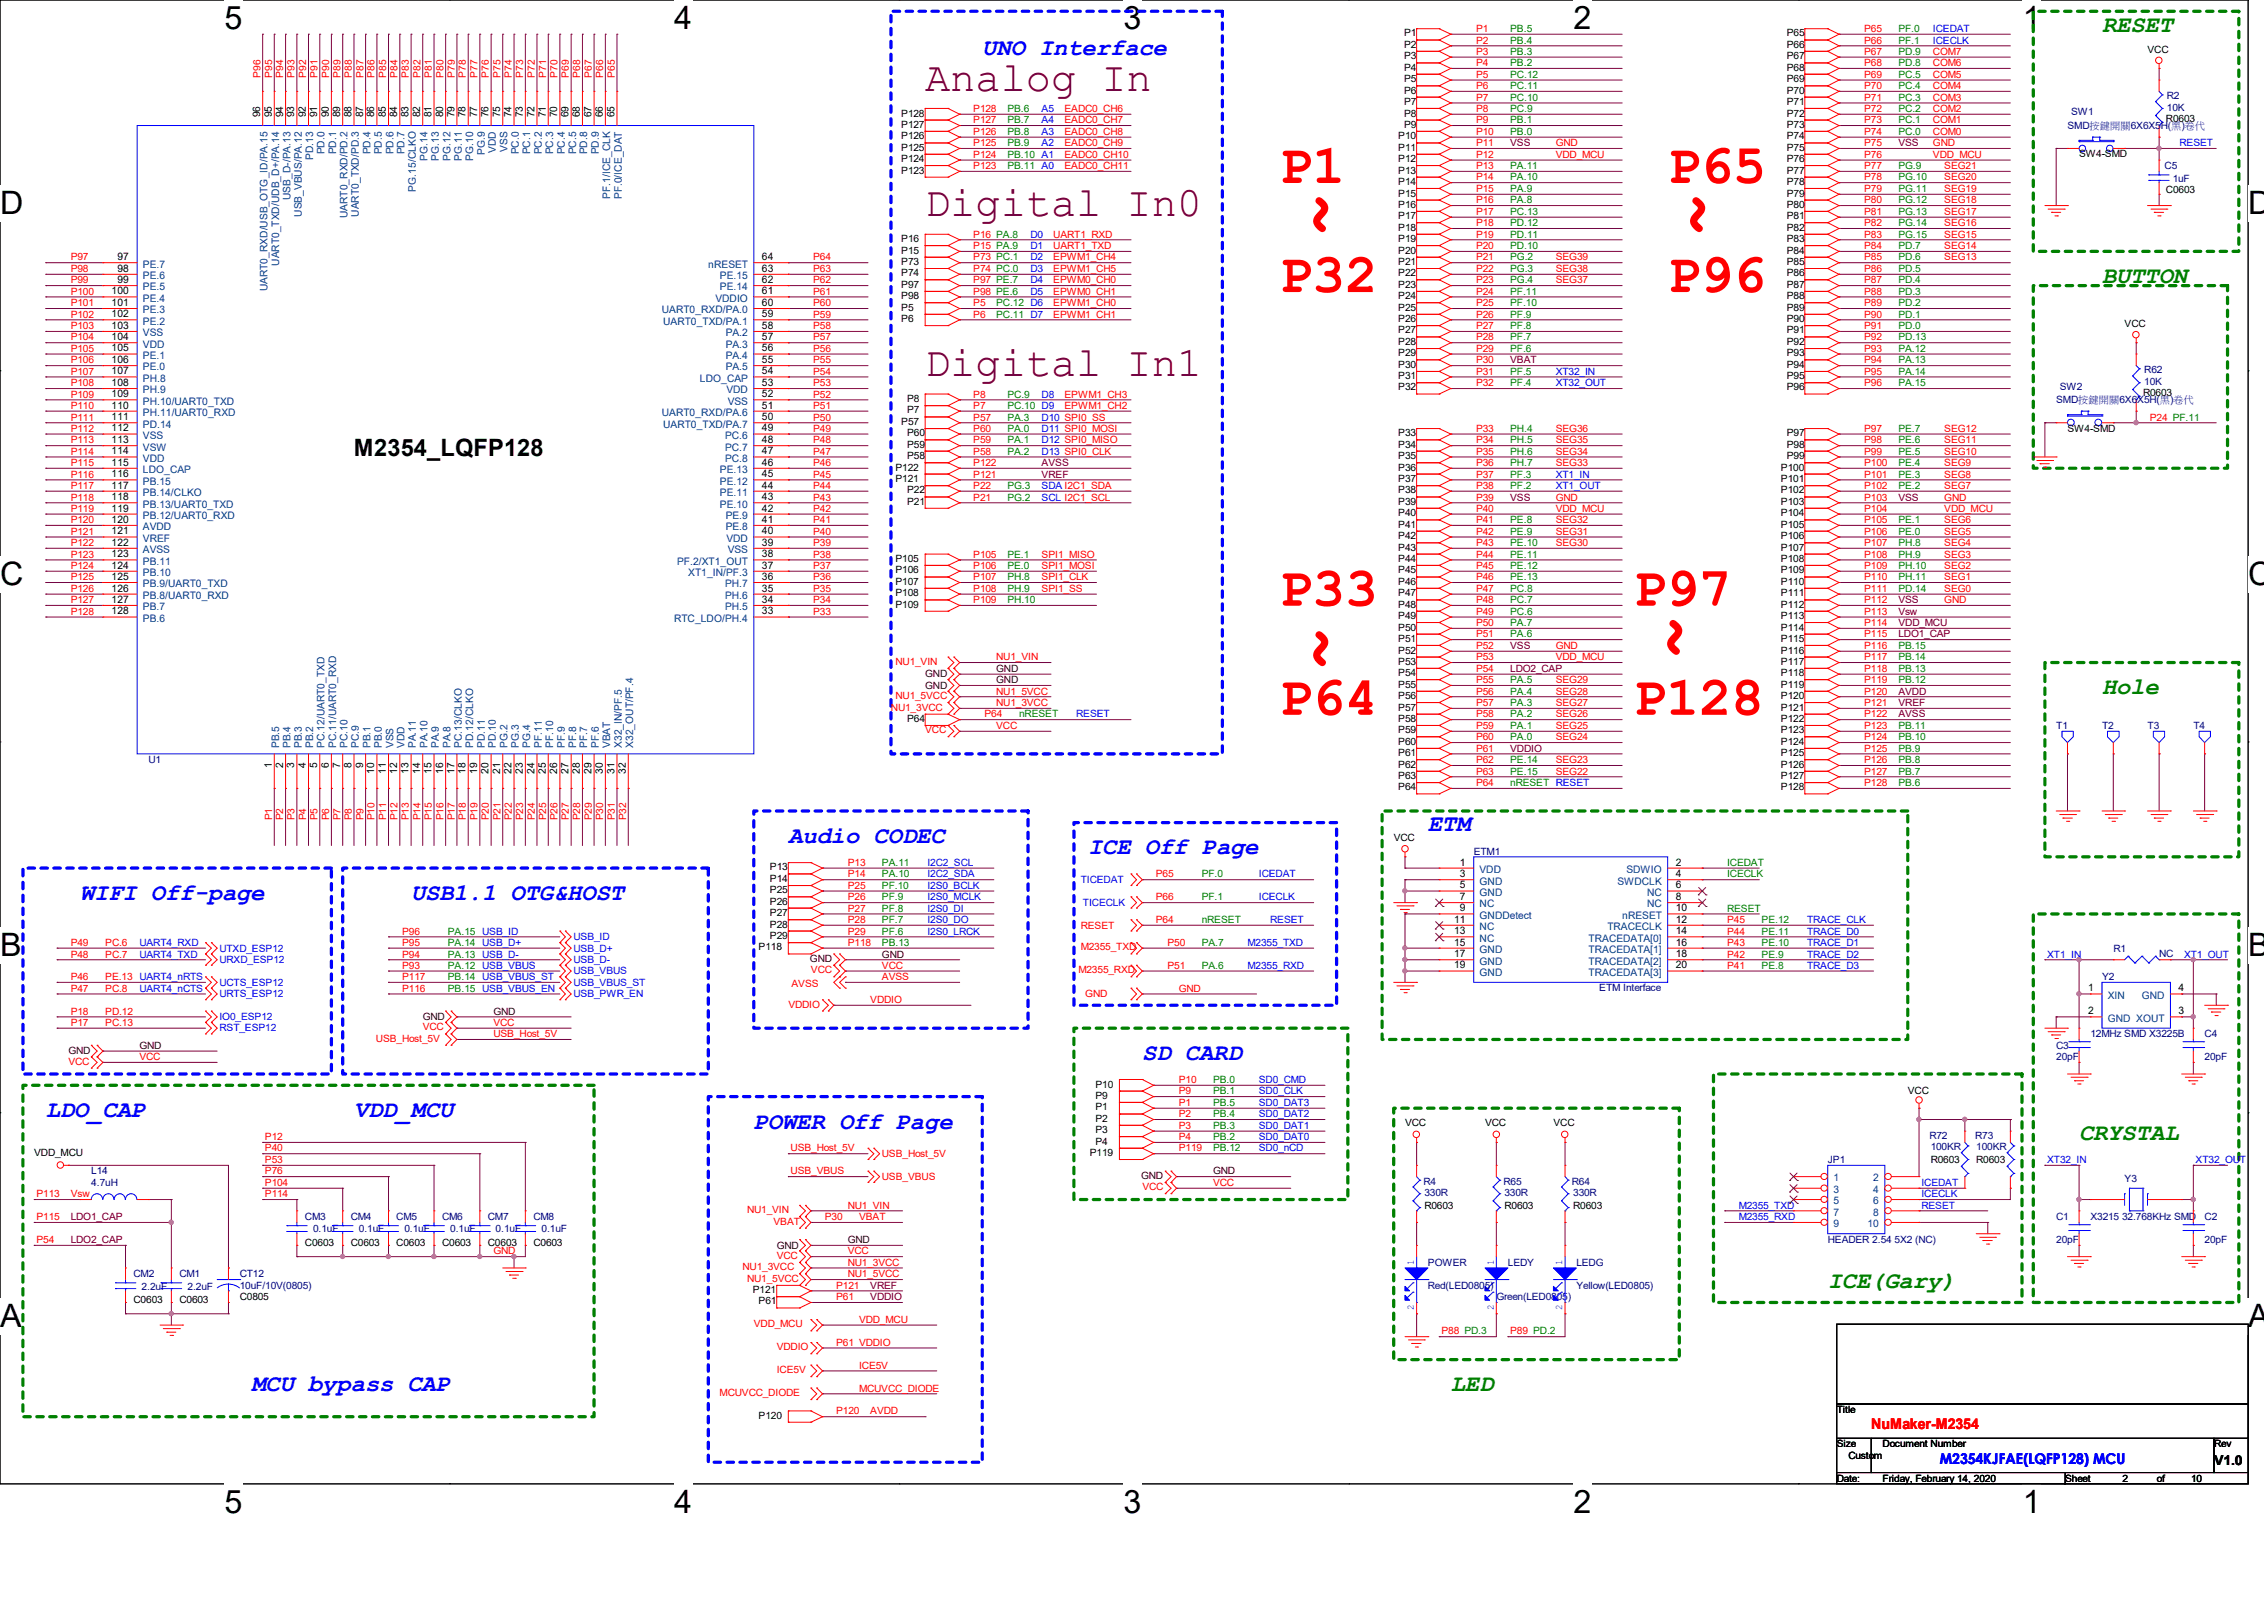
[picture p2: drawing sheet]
<svg xmlns="http://www.w3.org/2000/svg" width="297mm" height="210mm" viewBox="0 0 297 210" stroke-linecap="round" stroke-linejoin="round" font-family="sans-serif">
<defs><g id="words">
<g font-size="9.6" fill="#f00">
<text x="176" y="31" transform="rotate(-90 176 31)">~</text>
<text x="225.4" y="31" transform="rotate(-90 225.4 31)">~</text>
<text x="176" y="88" transform="rotate(-90 176 88)">~</text>
<text x="222.4" y="86.5" transform="rotate(-90 222.4 86.5)">~</text>
</g>
<g font-size="7.2" fill="#f00">
<text x="167.9" y="24">P1</text>
<text x="218.8" y="24">P65</text>
<text x="167.9" y="38.3">P32</text>
<text x="218.8" y="38.3">P96</text>
<text x="167.9" y="79.5">P33</text>
<text x="214.3" y="79.5">P97</text>
<text x="167.9" y="93.8">P64</text>
<text x="214.3" y="93.8">P128</text>
</g>
<g font-size="5.5" fill="#800000">
<text x="121.4" y="11.9">Analog In</text>
<text x="121.4" y="28.4">Digital In0</text>
<text x="121.4" y="49.4">Digital In1</text>
</g>
<g font-size="4.2">
<text x="29.5" y="3.8">5</text>
<text x="88.4" y="3.8">4</text>
<text x="147.4" y="3.8">3</text>
<text x="206.4" y="3.8">2</text>
<text x="265.4" y="3.8">1</text>
<text x="0" y="28.1">D</text>
<text x="294.9" y="28.1">D</text>
<text x="0" y="76.8">C</text>
<text x="294.9" y="76.8">C</text>
<text x="0" y="125.4">B</text>
<text x="294.9" y="125.4">B</text>
<text x="0" y="174.1">A</text>
<text x="294.9" y="174.1">A</text>
<text x="29.5" y="198.5">5</text>
<text x="88.4" y="198.5">4</text>
<text x="147.4" y="198.5">3</text>
<text x="206.4" y="198.5">2</text>
<text x="265.4" y="198.5">1</text>
</g>
<g font-size="3.1" fill="#008000">
<text x="275.8" y="4.1">RESET</text>
<text x="275.8" y="37.1">BUTTON</text>
<text x="275.8" y="91.1">Hole</text>
<text x="272.8" y="149.5">CRYSTAL</text>
<text x="239.8" y="169">ICE(Gary)</text>
<text x="190.3" y="182.5">LED</text>
</g>
<g font-size="3.1" fill="#00f">
<text x="128.9" y="7.2">UNO Interface</text>
<text x="103.4" y="110.6">Audio CODEC</text>
<text x="142.7" y="112.1">ICE Off Page</text>
<text x="187.3" y="109.1">ETM</text>
<text x="10.5" y="118.1">WIFI Off-page</text>
<text x="53.9" y="118.1">USB1.1 OTG&amp;HOST</text>
<text x="149.9" y="139">SD CARD</text>
<text x="6" y="146.5">LDO_CAP</text>
<text x="46.5" y="146.5">VDD_MCU</text>
<text x="98.9" y="148">POWER Off Page</text>
<text x="33" y="182.5">MCU bypass CAP</text>
</g>
<text font-size="3.1" x="46.4" y="59.9">M2354_LQFP128</text>
<text font-size="1.9" fill="#f00" x="245.5" y="187.5">NuMaker-M2354</text>
<text font-size="1.9" fill="#00f" x="254.5" y="192.1">M2354KJFAE(LQFP128) MCU</text>
<text font-size="1.8" x="290.5" y="192.1">V1.0</text>
<g font-size="1.4">
<text x="34.1" y="15.4" transform="rotate(-90 34.1 15.4)">96</text>
<text x="35.6" y="15.4" transform="rotate(-90 35.6 15.4)">95</text>
<text x="37.1" y="15.4" transform="rotate(-90 37.1 15.4)">94</text>
<text x="38.6" y="15.4" transform="rotate(-90 38.6 15.4)">93</text>
<text x="40.1" y="15.4" transform="rotate(-90 40.1 15.4)">92</text>
<text x="41.6" y="15.4" transform="rotate(-90 41.6 15.4)">91</text>
<text x="43.1" y="15.4" transform="rotate(-90 43.1 15.4)">90</text>
<text x="44.6" y="15.4" transform="rotate(-90 44.6 15.4)">89</text>
<text x="46.1" y="15.4" transform="rotate(-90 46.1 15.4)">88</text>
<text x="47.6" y="15.4" transform="rotate(-90 47.6 15.4)">87</text>
<text x="49.1" y="15.4" transform="rotate(-90 49.1 15.4)">86</text>
<text x="50.6" y="15.4" transform="rotate(-90 50.6 15.4)">85</text>
<text x="52.1" y="15.4" transform="rotate(-90 52.1 15.4)">84</text>
<text x="53.6" y="15.4" transform="rotate(-90 53.6 15.4)">83</text>
<text x="55.1" y="15.4" transform="rotate(-90 55.1 15.4)">82</text>
<text x="56.6" y="15.4" transform="rotate(-90 56.6 15.4)">81</text>
<text x="58.1" y="15.4" transform="rotate(-90 58.1 15.4)">80</text>
<text x="59.6" y="15.4" transform="rotate(-90 59.6 15.4)">79</text>
<text x="61.1" y="15.4" transform="rotate(-90 61.1 15.4)">78</text>
<text x="62.6" y="15.4" transform="rotate(-90 62.6 15.4)">77</text>
<text x="64.1" y="15.4" transform="rotate(-90 64.1 15.4)">76</text>
<text x="65.6" y="15.4" transform="rotate(-90 65.6 15.4)">75</text>
<text x="67.1" y="15.4" transform="rotate(-90 67.1 15.4)">74</text>
<text x="68.6" y="15.4" transform="rotate(-90 68.6 15.4)">73</text>
<text x="70.1" y="15.4" transform="rotate(-90 70.1 15.4)">72</text>
<text x="71.6" y="15.4" transform="rotate(-90 71.6 15.4)">71</text>
<text x="73.1" y="15.4" transform="rotate(-90 73.1 15.4)">70</text>
<text x="74.6" y="15.4" transform="rotate(-90 74.6 15.4)">69</text>
<text x="76.1" y="15.4" transform="rotate(-90 76.1 15.4)">68</text>
<text x="77.6" y="15.4" transform="rotate(-90 77.6 15.4)">67</text>
<text x="79.1" y="15.4" transform="rotate(-90 79.1 15.4)">66</text>
<text x="80.6" y="15.4" transform="rotate(-90 80.6 15.4)">65</text>
<text x="15.4" y="34.1">97</text>
<text x="15.4" y="35.6">98</text>
<text x="100" y="35.6">63</text>
<text x="100" y="34.1">64</text>
<text x="14.6" y="38.6">100</text>
<text x="14.6" y="40.1">101</text>
<text x="14.6" y="41.6">102</text>
<text x="15.4" y="37.1">99</text>
<text x="100" y="41.6">59</text>
<text x="100" y="40.1">60</text>
<text x="100" y="38.6">61</text>
<text x="100" y="37.1">62</text>
<text x="14.6" y="46.1">105</text>
<text x="14.6" y="47.6">106</text>
<text x="14.6" y="43.1">103</text>
<text x="14.6" y="44.6">104</text>
<text x="100" y="47.6">55</text>
<text x="100" y="46.1">56</text>
<text x="100" y="44.6">57</text>
<text x="100" y="43.1">58</text>
<text x="14.6" y="49.1">107</text>
<text x="14.6" y="50.6">108</text>
<text x="14.6" y="52.1">109</text>
<text x="14.6" y="53.6">110</text>
<text x="100" y="53.6">51</text>
<text x="100" y="52.1">52</text>
<text x="100" y="50.6">53</text>
<text x="100" y="49.1">54</text>
<text x="14.6" y="56.6">112</text>
<text x="14.6" y="59.6">114</text>
<text x="14.6" y="58.1">113</text>
<text x="14.6" y="55.1">111</text>
<text x="100" y="59.6">47</text>
<text x="100" y="58.1">48</text>
<text x="100" y="56.6">49</text>
<text x="100" y="55.1">50</text>
<text x="14.6" y="61.1">115</text>
<text x="14.6" y="62.6">116</text>
<text x="14.6" y="64.1">117</text>
<text x="14.6" y="65.6">118</text>
<text x="100" y="65.6">43</text>
<text x="100" y="64.1">44</text>
<text x="100" y="62.6">45</text>
<text x="100" y="61.1">46</text>
<text x="14.6" y="67.1">119</text>
<text x="14.6" y="68.6">120</text>
<text x="14.6" y="70.1">121</text>
<text x="14.6" y="71.6">122</text>
<text x="100" y="68.6">41</text>
<text x="100" y="67.1">42</text>
<text x="100" y="71.6">39</text>
<text x="100" y="70.1">40</text>
<text x="14.6" y="73.1">123</text>
<text x="14.6" y="74.6">124</text>
<text x="14.6" y="76.1">125</text>
<text x="14.6" y="77.6">126</text>
<text x="100" y="74.6">37</text>
<text x="100" y="73.1">38</text>
<text x="100" y="77.6">35</text>
<text x="100" y="76.1">36</text>
<text x="14.6" y="79.1">127</text>
<text x="14.6" y="80.6">128</text>
<text x="100" y="80.6">33</text>
<text x="100" y="79.1">34</text>
<text x="35.6" y="100.7" transform="rotate(-90 35.6 100.7)">1</text>
<text x="37.1" y="100.7" transform="rotate(-90 37.1 100.7)">2</text>
<text x="38.6" y="100.7" transform="rotate(-90 38.6 100.7)">3</text>
<text x="40.1" y="100.7" transform="rotate(-90 40.1 100.7)">4</text>
<text x="41.6" y="100.7" transform="rotate(-90 41.6 100.7)">5</text>
<text x="43.1" y="100.7" transform="rotate(-90 43.1 100.7)">6</text>
<text x="44.6" y="100.7" transform="rotate(-90 44.6 100.7)">7</text>
<text x="46.1" y="100.7" transform="rotate(-90 46.1 100.7)">8</text>
<text x="47.6" y="100.7" transform="rotate(-90 47.6 100.7)">9</text>
<text x="49.1" y="101.5" transform="rotate(-90 49.1 101.5)">10</text>
<text x="50.6" y="101.5" transform="rotate(-90 50.6 101.5)">11</text>
<text x="52.1" y="101.5" transform="rotate(-90 52.1 101.5)">12</text>
<text x="53.6" y="101.5" transform="rotate(-90 53.6 101.5)">13</text>
<text x="55.1" y="101.5" transform="rotate(-90 55.1 101.5)">14</text>
<text x="56.6" y="101.5" transform="rotate(-90 56.6 101.5)">15</text>
<text x="58.1" y="101.5" transform="rotate(-90 58.1 101.5)">16</text>
<text x="59.6" y="101.5" transform="rotate(-90 59.6 101.5)">17</text>
<text x="61.1" y="101.5" transform="rotate(-90 61.1 101.5)">18</text>
<text x="62.6" y="101.5" transform="rotate(-90 62.6 101.5)">19</text>
<text x="64.1" y="101.5" transform="rotate(-90 64.1 101.5)">20</text>
<text x="65.6" y="101.5" transform="rotate(-90 65.6 101.5)">21</text>
<text x="67.1" y="101.5" transform="rotate(-90 67.1 101.5)">22</text>
<text x="68.6" y="101.5" transform="rotate(-90 68.6 101.5)">23</text>
<text x="70.1" y="101.5" transform="rotate(-90 70.1 101.5)">24</text>
<text x="71.6" y="101.5" transform="rotate(-90 71.6 101.5)">25</text>
<text x="73.1" y="101.5" transform="rotate(-90 73.1 101.5)">26</text>
<text x="74.6" y="101.5" transform="rotate(-90 74.6 101.5)">27</text>
<text x="76.1" y="101.5" transform="rotate(-90 76.1 101.5)">28</text>
<text x="77.6" y="101.5" transform="rotate(-90 77.6 101.5)">29</text>
<text x="79.1" y="101.5" transform="rotate(-90 79.1 101.5)">30</text>
<text x="80.6" y="101.5" transform="rotate(-90 80.6 101.5)">31</text>
<text x="82.1" y="101.5" transform="rotate(-90 82.1 101.5)">32</text>
<text x="191.5" y="113.5">1</text>
<text x="219.8" y="113.5">2</text>
<text x="191.5" y="115.1">3</text>
<text x="191.5" y="116.5">5</text>
<text x="191.5" y="118.1">7</text>
<text x="191.5" y="119.5">9</text>
<text x="219.8" y="115.1">4</text>
<text x="219.8" y="116.5">6</text>
<text x="219.8" y="118.1">8</text>
<text x="219.8" y="119.5">10</text>
<text x="190.8" y="121">11</text>
<text x="190.8" y="122.6">13</text>
<text x="190.8" y="124">15</text>
<text x="190.8" y="125.6">17</text>
<text x="219.8" y="121">12</text>
<text x="219.8" y="122.6">14</text>
<text x="219.8" y="124">16</text>
<text x="219.8" y="125.6">18</text>
<text x="190.8" y="127">19</text>
<text x="219.8" y="127">20</text>
<text x="273.9" y="130">1</text>
<text x="285.8" y="130">4</text>
<text x="273.9" y="133.1">2</text>
<text x="285.8" y="133.1">3</text>
</g>
<g font-size="1.4" fill="#004080">
<text x="41.1" y="21" transform="rotate(-90 41.1 21)">PD.13</text>
<text x="42.6" y="20.2" transform="rotate(-90 42.6 20.2)">PD.0</text>
<text x="44.1" y="20.2" transform="rotate(-90 44.1 20.2)">PD.1</text>
<text x="48.6" y="20.2" transform="rotate(-90 48.6 20.2)">PD.4</text>
<text x="50.1" y="20.2" transform="rotate(-90 50.1 20.2)">PD.5</text>
<text x="51.6" y="20.2" transform="rotate(-90 51.6 20.2)">PD.6</text>
<text x="53.1" y="20.2" transform="rotate(-90 53.1 20.2)">PD.7</text>
<text x="56.1" y="21.1" transform="rotate(-90 56.1 21.1)">PG.14</text>
<text x="57.6" y="21.1" transform="rotate(-90 57.6 21.1)">PG.13</text>
<text x="59.1" y="21.1" transform="rotate(-90 59.1 21.1)">PG.12</text>
<text x="60.6" y="21.1" transform="rotate(-90 60.6 21.1)">PG.11</text>
<text x="62.1" y="21.1" transform="rotate(-90 62.1 21.1)">PG.10</text>
<text x="63.6" y="20.3" transform="rotate(-90 63.6 20.3)">PG.9</text>
<text x="65.1" y="20.1" transform="rotate(-90 65.1 20.1)">VDD</text>
<text x="66.6" y="19.9" transform="rotate(-90 66.6 19.9)">VSS</text>
<text x="68.1" y="20.2" transform="rotate(-90 68.1 20.2)">PC.0</text>
<text x="69.6" y="20.2" transform="rotate(-90 69.6 20.2)">PC.1</text>
<text x="71.1" y="20.2" transform="rotate(-90 71.1 20.2)">PC.2</text>
<text x="72.6" y="20.2" transform="rotate(-90 72.6 20.2)">PC.3</text>
<text x="74.1" y="20.2" transform="rotate(-90 74.1 20.2)">PC.4</text>
<text x="75.6" y="20.2" transform="rotate(-90 75.6 20.2)">PC.5</text>
<text x="77" y="20.2" transform="rotate(-90 77 20.2)">PD.8</text>
<text x="78.6" y="20.2" transform="rotate(-90 78.6 20.2)">PD.9</text>
<text x="38.1" y="26.2" transform="rotate(-90 38.1 26.2)">USB_D-/PA.13</text>
<text x="39.6" y="28.4" transform="rotate(-90 39.6 28.4)">USB_VBUS/PA.12</text>
<text x="45.6" y="28.6" transform="rotate(-90 45.6 28.6)">UART0_RXD/PD.2</text>
<text x="47.1" y="28.4" transform="rotate(-90 47.1 28.4)">UART0_TXD/PD.3</text>
<text x="54.6" y="25.1" transform="rotate(-90 54.6 25.1)">PG.15/CLKO</text>
<text x="80.1" y="26.1" transform="rotate(-90 80.1 26.1)">PF.1/ICE_CLK</text>
<text x="81.6" y="26.1" transform="rotate(-90 81.6 26.1)">PF.0/ICE_DAT</text>
<text x="18.8" y="35.1">PE.7</text>
<text x="36.6" y="34.9" transform="rotate(-90 36.6 34.9)">UART0_TXD/UDB_D+/PA.14</text>
<text x="92.9" y="35.1">nRESET</text>
<text x="18.8" y="36.6">PE.6</text>
<text x="18.8" y="38.1">PE.5</text>
<text x="18.8" y="39.6">PE.4</text>
<text x="18.8" y="41.1">PE.3</text>
<text x="35.1" y="38.2" transform="rotate(-90 35.1 38.2)">UART0_RXD/USB_OTG_ID/PA.15</text>
<text x="86.8" y="41.1">UART0_RXD/PA.0</text>
<text x="93.9" y="39.6">VDDIO</text>
<text x="94.4" y="38.1">PE.14</text>
<text x="94.4" y="36.6">PE.15</text>
<text x="18.8" y="42.6">PE.2</text>
<text x="18.8" y="47.1">PE.1</text>
<text x="18.8" y="44.1">VSS</text>
<text x="18.8" y="45.6">VDD</text>
<text x="87" y="42.6">UART0_TXD/PA.1</text>
<text x="95.2" y="47.1">PA.4</text>
<text x="95.2" y="45.6">PA.3</text>
<text x="95.2" y="44.1">PA.2</text>
<text x="18.8" y="48.6">PE.0</text>
<text x="18.8" y="50.1">PH.8</text>
<text x="18.8" y="51.6">PH.9</text>
<text x="18.8" y="53.1">PH.10/UART0_TXD</text>
<text x="91.8" y="50.1">LDO_CAP</text>
<text x="95.2" y="48.6">PA.5</text>
<text x="95.3" y="51.6">VDD</text>
<text x="95.5" y="53.1">VSS</text>
<text x="18.8" y="57.6">VSS</text>
<text x="18.8" y="59.1">VSW</text>
<text x="18.8" y="54.6">PH.11/UART0_RXD</text>
<text x="18.8" y="56.1">PD.14</text>
<text x="86.8" y="54.6">UART0_RXD/PA.6</text>
<text x="87" y="56.1">UART0_TXD/PA.7</text>
<text x="95.1" y="59.1">PC.7</text>
<text x="95.1" y="57.6">PC.6</text>
<text x="18.8" y="60.6">VDD</text>
<text x="18.8" y="62.1">LDO_CAP</text>
<text x="18.8" y="63.6">PB.15</text>
<text x="18.8" y="65.1">PB.14/CLKO</text>
<text x="94.4" y="65.1">PE.11</text>
<text x="94.4" y="63.6">PE.12</text>
<text x="94.4" y="62.1">PE.13</text>
<text x="95.1" y="60.6">PC.8</text>
<text x="18.8" y="66.6">PB.13/UART0_TXD</text>
<text x="18.8" y="68.1">PB.12/UART0_RXD</text>
<text x="18.8" y="69.6">AVDD</text>
<text x="18.8" y="71.1">VREF</text>
<text x="94.4" y="66.6">PE.10</text>
<text x="95.2" y="69.6">PE.8</text>
<text x="95.2" y="68.1">PE.9</text>
<text x="95.3" y="71.1">VDD</text>
<text x="18.8" y="72.6">AVSS</text>
<text x="18.8" y="74.1">PB.11</text>
<text x="18.8" y="75.6">PB.10</text>
<text x="18.8" y="77">PB.9/UART0_TXD</text>
<text x="88.8" y="74.1">PF.2/XT1_OUT</text>
<text x="90.3" y="75.6">XT1_IN/PF.3</text>
<text x="95.1" y="77">PH.7</text>
<text x="95.5" y="72.6">VSS</text>
<text x="18.8" y="78.6">PB.8/UART0_RXD</text>
<text x="18.8" y="80.1">PB.7</text>
<text x="18.8" y="81.6">PB.6</text>
<text x="88.4" y="81.6">RTC_LDO/PH.4</text>
<text x="95.1" y="80.1">PH.5</text>
<text x="95.1" y="78.6">PH.6</text>
<text x="36.6" y="98.1" transform="rotate(-90 36.6 98.1)">PB.5</text>
<text x="38.1" y="98.1" transform="rotate(-90 38.1 98.1)">PB.4</text>
<text x="39.6" y="98.1" transform="rotate(-90 39.6 98.1)">PB.3</text>
<text x="41.1" y="98.1" transform="rotate(-90 41.1 98.1)">PB.2</text>
<text x="42.6" y="98.1" transform="rotate(-90 42.6 98.1)">PC.12/UART0_TXD</text>
<text x="44.1" y="98.1" transform="rotate(-90 44.1 98.1)">PC.11/UART0_RXD</text>
<text x="45.6" y="98.1" transform="rotate(-90 45.6 98.1)">PC.10</text>
<text x="47.1" y="98.1" transform="rotate(-90 47.1 98.1)">PC.9</text>
<text x="48.6" y="98.1" transform="rotate(-90 48.6 98.1)">PB.1</text>
<text x="50.1" y="98.1" transform="rotate(-90 50.1 98.1)">PB.0</text>
<text x="51.6" y="98.1" transform="rotate(-90 51.6 98.1)">VSS</text>
<text x="53.1" y="98.1" transform="rotate(-90 53.1 98.1)">VDD</text>
<text x="54.6" y="98.1" transform="rotate(-90 54.6 98.1)">PA.11</text>
<text x="56.1" y="98.1" transform="rotate(-90 56.1 98.1)">PA.10</text>
<text x="57.6" y="98.1" transform="rotate(-90 57.6 98.1)">PA.9</text>
<text x="59.1" y="98.1" transform="rotate(-90 59.1 98.1)">PA.8</text>
<text x="60.6" y="98.1" transform="rotate(-90 60.6 98.1)">PC.13/CLKO</text>
<text x="62.1" y="98.1" transform="rotate(-90 62.1 98.1)">PD.12/CLKO</text>
<text x="63.6" y="98.1" transform="rotate(-90 63.6 98.1)">PD.11</text>
<text x="65.1" y="98.1" transform="rotate(-90 65.1 98.1)">PD.10</text>
<text x="66.6" y="98.1" transform="rotate(-90 66.6 98.1)">PG.2</text>
<text x="68.1" y="98.1" transform="rotate(-90 68.1 98.1)">PG.3</text>
<text x="69.6" y="98.1" transform="rotate(-90 69.6 98.1)">PG.4</text>
<text x="71.1" y="98.1" transform="rotate(-90 71.1 98.1)">PF.11</text>
<text x="72.6" y="98.1" transform="rotate(-90 72.6 98.1)">PF.10</text>
<text x="74.1" y="98.1" transform="rotate(-90 74.1 98.1)">PF.9</text>
<text x="75.6" y="98.1" transform="rotate(-90 75.6 98.1)">PF.8</text>
<text x="77" y="98.1" transform="rotate(-90 77 98.1)">PF.7</text>
<text x="78.6" y="98.1" transform="rotate(-90 78.6 98.1)">PF.6</text>
<text x="80.1" y="98.1" transform="rotate(-90 80.1 98.1)">VBAT</text>
<text x="81.6" y="98.1" transform="rotate(-90 81.6 98.1)">X32_IN/PF.5</text>
<text x="83.1" y="98.1" transform="rotate(-90 83.1 98.1)">X32_OUT/PF.4</text>
<text x="194.1" y="114.5">VDD</text>
<text x="194.1" y="116">GND</text>
<text x="194.1" y="117.5">GND</text>
<text x="194.1" y="119">NC</text>
<text x="212.2" y="116">SWDCLK</text>
<text x="213.4" y="114.5">SDWIO</text>
<text x="216.1" y="117.5">NC</text>
<text x="216.1" y="119">NC</text>
<text x="194.1" y="120.5">GNDDetect</text>
<text x="194.1" y="122">NC</text>
<text x="194.1" y="123.5">NC</text>
<text x="194.1" y="125">GND</text>
<text x="208.4" y="123.5">TRACEDATA[0]</text>
<text x="208.4" y="125">TRACEDATA[1]</text>
<text x="210.9" y="122">TRACECLK</text>
<text x="212.8" y="120.5">nRESET</text>
<text x="194.1" y="126.5">GND</text>
<text x="194.1" y="128">GND</text>
<text x="208.4" y="126.5">TRACEDATA[2]</text>
<text x="208.4" y="128">TRACEDATA[3]</text>
<text x="276.5" y="131">XIN</text>
<text x="281" y="131">GND</text>
<text x="276.5" y="134">GND XOUT</text>
<text x="240.5" y="155">1</text>
<text x="245.7" y="155">2</text>
<text x="240.5" y="156.5">3</text>
<text x="240.5" y="158">5</text>
<text x="240.5" y="159.5">7</text>
<text x="240.5" y="161">9</text>
<text x="245" y="161">10</text>
<text x="245.7" y="156.5">4</text>
<text x="245.7" y="158">6</text>
<text x="245.7" y="159.5">8</text>
</g>
<g font-size="1.3">
<text x="184.2" y="4.8">P1</text>
<text x="234.4" y="4.8">P65</text>
<text x="184.2" y="6.3">P2</text>
<text x="184.2" y="7.8">P3</text>
<text x="184.2" y="9.3">P4</text>
<text x="184.2" y="10.8">P5</text>
<text x="234.4" y="6.3">P66</text>
<text x="234.4" y="7.8">P67</text>
<text x="234.4" y="9.3">P68</text>
<text x="234.4" y="10.8">P69</text>
<text x="281.7" y="6.9">VCC</text>
<text x="118.2" y="15.3">P128</text>
<text x="118.2" y="16.8">P127</text>
<text x="184.2" y="12.3">P6</text>
<text x="184.2" y="13.8">P7</text>
<text x="184.2" y="15.3">P8</text>
<text x="184.2" y="16.8">P9</text>
<text x="234.4" y="16.8">P73</text>
<text x="234.4" y="12.3">P70</text>
<text x="234.4" y="13.8">P71</text>
<text x="234.4" y="15.3">P72</text>
<text x="284.1" y="16">R0603</text>
<text x="118.2" y="18.3">P126</text>
<text x="118.2" y="19.8">P125</text>
<text x="118.2" y="22.8">P123</text>
<text x="118.2" y="21.3">P124</text>
<text x="183.4" y="18.3">P10</text>
<text x="183.4" y="19.8">P11</text>
<text x="183.4" y="21.3">P12</text>
<text x="183.4" y="22.8">P13</text>
<text x="234.4" y="18.3">P74</text>
<text x="234.4" y="19.8">P75</text>
<text x="234.4" y="21.3">P76</text>
<text x="234.4" y="22.8">P77</text>
<text x="272.8" y="20.7">SW4-SMD</text>
<text x="183.4" y="24.3">P14</text>
<text x="183.4" y="25.8">P15</text>
<text x="183.4" y="27.3">P16</text>
<text x="183.4" y="28.7">P17</text>
<text x="234.4" y="24.3">P78</text>
<text x="234.4" y="25.8">P79</text>
<text x="234.4" y="27.3">P80</text>
<text x="234.4" y="28.7">P81</text>
<text x="284.1" y="25.3">C0603</text>
<text x="118.2" y="34.8">P73</text>
<text x="118.2" y="33.3">P15</text>
<text x="118.2" y="31.8">P16</text>
<text x="183.4" y="30.3">P18</text>
<text x="183.4" y="31.8">P19</text>
<text x="183.4" y="33.3">P20</text>
<text x="183.4" y="34.8">P21</text>
<text x="234.4" y="30.3">P82</text>
<text x="234.4" y="31.8">P83</text>
<text x="234.4" y="33.3">P84</text>
<text x="234.4" y="34.8">P85</text>
<text x="118.2" y="39.2">P98</text>
<text x="118.2" y="40.8">P5</text>
<text x="118.2" y="36.2">P74</text>
<text x="118.2" y="37.8">P97</text>
<text x="183.4" y="36.2">P22</text>
<text x="183.4" y="37.8">P23</text>
<text x="183.4" y="39.2">P24</text>
<text x="183.4" y="40.8">P25</text>
<text x="234.4" y="36.2">P86</text>
<text x="234.4" y="37.8">P87</text>
<text x="234.4" y="39.2">P88</text>
<text x="234.4" y="40.8">P89</text>
<text x="118.2" y="42.2">P6</text>
<text x="183.4" y="45.3">P28</text>
<text x="183.4" y="43.7">P27</text>
<text x="183.4" y="46.7">P29</text>
<text x="183.4" y="42.2">P26</text>
<text x="234.4" y="42.2">P90</text>
<text x="234.4" y="43.7">P91</text>
<text x="234.4" y="45.3">P92</text>
<text x="234.4" y="46.7">P93</text>
<text x="278.7" y="42.8">VCC</text>
<text x="119" y="52.7">P8</text>
<text x="183.4" y="48.3">P30</text>
<text x="183.4" y="49.7">P31</text>
<text x="183.4" y="51.2">P32</text>
<text x="234.4" y="48.3">P94</text>
<text x="234.4" y="49.7">P95</text>
<text x="234.4" y="51.2">P96</text>
<text x="281.1" y="52">R0603</text>
<text x="118.2" y="55.8">P57</text>
<text x="119" y="57.2">P60</text>
<text x="119" y="58.7">P59</text>
<text x="119" y="54.2">P7</text>
<text x="183.4" y="57.2">P33</text>
<text x="183.4" y="58.7">P34</text>
<text x="234.4" y="57.2">P97</text>
<text x="234.4" y="58.7">P98</text>
<text x="271.2" y="56.6">SW4-SMD</text>
<text x="117.5" y="61.7">P122</text>
<text x="117.5" y="63.2">P121</text>
<text x="119" y="60.2">P58</text>
<text x="119" y="64.7">P22</text>
<text x="183.4" y="63.2">P37</text>
<text x="183.4" y="64.7">P38</text>
<text x="183.4" y="60.2">P35</text>
<text x="183.4" y="61.7">P36</text>
<text x="233.6" y="61.7">P100</text>
<text x="233.6" y="63.2">P101</text>
<text x="233.6" y="64.7">P102</text>
<text x="234.4" y="60.2">P99</text>
<text x="119" y="66.2">P21</text>
<text x="183.4" y="66.2">P39</text>
<text x="183.4" y="67.7">P40</text>
<text x="183.4" y="69.2">P41</text>
<text x="183.4" y="70.7">P42</text>
<text x="233.6" y="66.2">P103</text>
<text x="233.6" y="67.7">P104</text>
<text x="233.6" y="69.2">P105</text>
<text x="233.6" y="70.7">P106</text>
<text x="117.5" y="73.7">P105</text>
<text x="117.5" y="76.7">P107</text>
<text x="117.5" y="75.2">P106</text>
<text x="183.4" y="72.2">P43</text>
<text x="183.4" y="73.7">P44</text>
<text x="183.4" y="75.2">P45</text>
<text x="183.4" y="76.7">P46</text>
<text x="233.6" y="75.2">P109</text>
<text x="233.6" y="76.7">P110</text>
<text x="233.6" y="72.2">P107</text>
<text x="233.6" y="73.7">P108</text>
<text x="117.5" y="78.2">P108</text>
<text x="117.5" y="79.7">P109</text>
<text x="183.4" y="78.2">P47</text>
<text x="183.4" y="79.7">P48</text>
<text x="183.4" y="81.2">P49</text>
<text x="183.4" y="82.7">P50</text>
<text x="233.6" y="78.2">P111</text>
<text x="233.6" y="81.2">P113</text>
<text x="233.6" y="79.7">P112</text>
<text x="233.6" y="82.7">P114</text>
<text x="183.4" y="84.2">P51</text>
<text x="183.4" y="85.7">P52</text>
<text x="183.4" y="87.2">P53</text>
<text x="183.4" y="88.7">P54</text>
<text x="233.6" y="84.2">P115</text>
<text x="233.6" y="87.2">P117</text>
<text x="233.6" y="85.7">P116</text>
<text x="233.6" y="88.7">P118</text>
<text x="119" y="94.7">P64</text>
<text x="183.4" y="90.2">P55</text>
<text x="183.4" y="91.7">P56</text>
<text x="183.4" y="93.2">P57</text>
<text x="183.4" y="94.7">P58</text>
<text x="233.6" y="90.2">P119</text>
<text x="233.6" y="93.2">P121</text>
<text x="233.6" y="91.7">P120</text>
<text x="233.6" y="94.7">P122</text>
<text x="183.4" y="96.2">P59</text>
<text x="183.4" y="97.7">P60</text>
<text x="183.4" y="99.2">P61</text>
<text x="183.4" y="100.7">P62</text>
<text x="233.6" y="96.2">P123</text>
<text x="233.6" y="99.2">P125</text>
<text x="233.6" y="97.7">P124</text>
<text x="233.6" y="100.7">P126</text>
<text x="183.4" y="102.2">P63</text>
<text x="183.4" y="103.7">P64</text>
<text x="233.6" y="102.2">P127</text>
<text x="233.6" y="103.7">P128</text>
<text x="182.8" y="110.3">VCC</text>
<text x="101" y="118.7">P26</text>
<text x="101" y="117.2">P25</text>
<text x="101" y="114.2">P13</text>
<text x="101" y="115.7">P14</text>
<text x="99.5" y="124.7">P118</text>
<text x="101" y="120.2">P27</text>
<text x="101" y="123.2">P29</text>
<text x="101" y="121.7">P28</text>
<text x="143.7" y="142.7">P10</text>
<text x="250.3" y="143.6">VCC</text>
<text x="143.7" y="148.6">P3</text>
<text x="143.7" y="144.1">P9</text>
<text x="143.7" y="145.7">P1</text>
<text x="143.7" y="147.2">P2</text>
<text x="184.3" y="147.7">VCC</text>
<text x="194.8" y="147.7">VCC</text>
<text x="203.8" y="147.7">VCC</text>
<text x="4.5" y="151.6">VDD_MCU</text>
<text x="143" y="151.6">P119</text>
<text x="143.7" y="150.2">P4</text>
<text x="253.3" y="152.5">R0603</text>
<text x="259.3" y="152.5">R0603</text>
<text x="186.9" y="158.5">R0603</text>
<text x="197.4" y="158.5">R0603</text>
<text x="206.4" y="158.5">R0603</text>
<text x="40" y="163.5">C0603</text>
<text x="46" y="163.5">C0603</text>
<text x="52" y="163.5">C0603</text>
<text x="58" y="163.5">C0603</text>
<text x="64" y="163.5">C0603</text>
<text x="70" y="163.5">C0603</text>
<text x="17.5" y="171">C0603</text>
<text x="23.5" y="171">C0603</text>
<text x="31.5" y="170.5">C0805</text>
<text x="98.8" y="169.6">P121</text>
<text x="99.5" y="171.1">P61</text>
<text x="241" y="185.4">Title</text>
<text x="99.5" y="186.1">P120</text>
<text x="241" y="189.9">Size</text>
<text x="242.5" y="191.4">Custom</text>
<text x="247" y="189.9">Document Number</text>
<text x="290.5" y="189.9">Rev</text>
<text x="241" y="194.4">Date:</text>
<text x="247" y="194.4">Friday, February 14, 2020</text>
<text x="270.9" y="194.4">Sheet</text>
<text x="278.4" y="194.4">2</text>
<text x="283" y="194.4">of</text>
<text x="287.5" y="194.4">10</text>
</g>
<g font-size="1.3" fill="#f00">
<text x="193.6" y="5.7">P2</text>
<text x="193.6" y="4.2">P1</text>
<text x="244.6" y="4.2">P65</text>
<text x="244.6" y="5.7">P66</text>
<text x="34.2" y="10.2" transform="rotate(-90 34.2 10.2)">P96</text>
<text x="35.7" y="10.2" transform="rotate(-90 35.7 10.2)">P95</text>
<text x="37.2" y="10.2" transform="rotate(-90 37.2 10.2)">P94</text>
<text x="38.7" y="10.2" transform="rotate(-90 38.7 10.2)">P93</text>
<text x="40.2" y="10.2" transform="rotate(-90 40.2 10.2)">P92</text>
<text x="41.7" y="10.2" transform="rotate(-90 41.7 10.2)">P91</text>
<text x="43.2" y="10.2" transform="rotate(-90 43.2 10.2)">P90</text>
<text x="44.7" y="10.2" transform="rotate(-90 44.7 10.2)">P89</text>
<text x="46.1" y="10.2" transform="rotate(-90 46.1 10.2)">P88</text>
<text x="47.7" y="10.2" transform="rotate(-90 47.7 10.2)">P87</text>
<text x="49.2" y="10.2" transform="rotate(-90 49.2 10.2)">P86</text>
<text x="50.7" y="10.2" transform="rotate(-90 50.7 10.2)">P85</text>
<text x="52.2" y="10.2" transform="rotate(-90 52.2 10.2)">P84</text>
<text x="53.6" y="10.2" transform="rotate(-90 53.6 10.2)">P83</text>
<text x="55.2" y="10.2" transform="rotate(-90 55.2 10.2)">P82</text>
<text x="56.6" y="10.2" transform="rotate(-90 56.6 10.2)">P81</text>
<text x="58.2" y="10.2" transform="rotate(-90 58.2 10.2)">P80</text>
<text x="59.6" y="10.2" transform="rotate(-90 59.6 10.2)">P79</text>
<text x="61.1" y="10.2" transform="rotate(-90 61.1 10.2)">P78</text>
<text x="62.7" y="10.2" transform="rotate(-90 62.7 10.2)">P77</text>
<text x="64.1" y="10.2" transform="rotate(-90 64.1 10.2)">P76</text>
<text x="65.7" y="10.2" transform="rotate(-90 65.7 10.2)">P75</text>
<text x="67.1" y="10.2" transform="rotate(-90 67.1 10.2)">P74</text>
<text x="68.6" y="10.2" transform="rotate(-90 68.6 10.2)">P73</text>
<text x="70.1" y="10.2" transform="rotate(-90 70.1 10.2)">P72</text>
<text x="71.6" y="10.2" transform="rotate(-90 71.6 10.2)">P71</text>
<text x="73.2" y="10.2" transform="rotate(-90 73.2 10.2)">P70</text>
<text x="74.6" y="10.2" transform="rotate(-90 74.6 10.2)">P69</text>
<text x="76.1" y="10.2" transform="rotate(-90 76.1 10.2)">P68</text>
<text x="77.6" y="10.2" transform="rotate(-90 77.6 10.2)">P67</text>
<text x="79.1" y="10.2" transform="rotate(-90 79.1 10.2)">P66</text>
<text x="80.6" y="10.2" transform="rotate(-90 80.6 10.2)">P65</text>
<text x="193.6" y="7.2">P3</text>
<text x="193.6" y="8.7">P4</text>
<text x="193.6" y="10.2">P5</text>
<text x="193.6" y="11.7">P6</text>
<text x="244.6" y="7.2">P67</text>
<text x="244.6" y="8.7">P68</text>
<text x="244.6" y="10.2">P69</text>
<text x="244.6" y="11.7">P70</text>
<text x="253.6" y="7.2">COM7</text>
<text x="253.6" y="8.7">COM6</text>
<text x="253.6" y="10.2">COM5</text>
<text x="253.6" y="11.7">COM4</text>
<text x="127.7" y="14.7">P128</text>
<text x="127.7" y="16.2">P127</text>
<text x="127.7" y="17.7">P126</text>
<text x="139.7" y="14.7">EADC0_CH6</text>
<text x="139.7" y="16.2">EADC0_CH7</text>
<text x="139.7" y="17.7">EADC0_CH8</text>
<text x="193.6" y="13.2">P7</text>
<text x="193.6" y="16.2">P9</text>
<text x="193.6" y="17.7">P10</text>
<text x="193.6" y="14.7">P8</text>
<text x="244.6" y="16.2">P73</text>
<text x="244.6" y="17.7">P74</text>
<text x="244.6" y="13.2">P71</text>
<text x="244.6" y="14.7">P72</text>
<text x="253.6" y="16.2">COM1</text>
<text x="253.6" y="17.7">COM0</text>
<text x="253.6" y="13.2">COM3</text>
<text x="253.6" y="14.7">COM2</text>
<text x="127.7" y="19.2">P125</text>
<text x="127.7" y="20.7">P124</text>
<text x="127.7" y="22.2">P123</text>
<text x="139.7" y="19.2">EADC0_CH9</text>
<text x="139.7" y="20.7">EADC0_CH10</text>
<text x="139.7" y="22.2">EADC0_CH11</text>
<text x="193.6" y="19.2">P11</text>
<text x="193.6" y="22.2">P13</text>
<text x="193.6" y="23.7">P14</text>
<text x="193.6" y="20.7">P12</text>
<text x="204.1" y="19.2">GND</text>
<text x="204.1" y="20.7">VDD_MCU</text>
<text x="244.6" y="19.2">P75</text>
<text x="244.6" y="20.7">P76</text>
<text x="244.6" y="22.2">P77</text>
<text x="244.6" y="23.7">P78</text>
<text x="253.6" y="19.2">GND</text>
<text x="253.6" y="20.7">VDD_MCU</text>
<text x="255.1" y="22.2">SEG21</text>
<text x="255.1" y="23.7">SEG20</text>
<text x="193.6" y="25.2">P15</text>
<text x="193.6" y="26.7">P16</text>
<text x="193.6" y="28.2">P17</text>
<text x="193.6" y="29.7">P18</text>
<text x="244.6" y="28.2">P81</text>
<text x="244.6" y="29.7">P82</text>
<text x="244.6" y="25.2">P79</text>
<text x="244.6" y="26.7">P80</text>
<text x="255.1" y="28.2">SEG17</text>
<text x="255.1" y="29.7">SEG16</text>
<text x="255.1" y="25.2">SEG19</text>
<text x="255.1" y="26.7">SEG18</text>
<text x="9.3" y="35.7">P98</text>
<text x="9.3" y="34.2">P97</text>
<text x="106.7" y="34.2">P64</text>
<text x="106.7" y="35.7">P63</text>
<text x="127.7" y="35.7">P74 PC.0</text>
<text x="127.7" y="34.2">P73 PC.1</text>
<text x="127.7" y="32.7">P15 PA.9</text>
<text x="127.7" y="31.2">P16 PA.8</text>
<text x="138.2" y="35.7">EPWM1_CH5</text>
<text x="138.2" y="34.2">EPWM1_CH4</text>
<text x="138.2" y="32.7">UART1_TXD</text>
<text x="138.2" y="31.2">UART1_RXD</text>
<text x="193.6" y="31.2">P19</text>
<text x="193.6" y="32.7">P20</text>
<text x="193.6" y="34.2">P21</text>
<text x="193.6" y="35.7">P22</text>
<text x="204.1" y="34.2">SEG39</text>
<text x="204.1" y="35.7">SEG38</text>
<text x="244.6" y="31.2">P83</text>
<text x="244.6" y="32.7">P84</text>
<text x="244.6" y="34.2">P85</text>
<text x="244.6" y="35.7">P86</text>
<text x="255.1" y="31.2">SEG15</text>
<text x="255.1" y="32.7">SEG14</text>
<text x="255.1" y="34.2">SEG13</text>
<text x="9.3" y="38.7">P100</text>
<text x="9.3" y="37.2">P99</text>
<text x="9.3" y="41.7">P102</text>
<text x="9.3" y="40.2">P101</text>
<text x="106.7" y="37.2">P62</text>
<text x="106.7" y="38.7">P61</text>
<text x="106.7" y="40.2">P60</text>
<text x="106.7" y="41.7">P59</text>
<text x="127.7" y="41.7">P6</text>
<text x="127.7" y="38.7">P98 PE.6</text>
<text x="127.7" y="40.2">P5</text>
<text x="127.7" y="37.2">P97 PE.7</text>
<text x="138.2" y="41.7">EPWM1_CH1</text>
<text x="138.2" y="38.7">EPWM0_CH1</text>
<text x="138.2" y="40.2">EPWM1_CH0</text>
<text x="138.2" y="37.2">EPWM0_CH0</text>
<text x="193.6" y="40.2">P25</text>
<text x="193.6" y="41.7">P26</text>
<text x="193.6" y="37.2">P23</text>
<text x="193.6" y="38.7">P24</text>
<text x="204.1" y="37.2">SEG37</text>
<text x="244.6" y="37.2">P87</text>
<text x="244.6" y="38.7">P88</text>
<text x="244.6" y="40.2">P89</text>
<text x="244.6" y="41.7">P90</text>
<text x="9.3" y="43.2">P103</text>
<text x="9.3" y="44.7">P104</text>
<text x="9.3" y="46.1">P105</text>
<text x="9.3" y="47.7">P106</text>
<text x="106.7" y="46.1">P56</text>
<text x="106.7" y="47.7">P55</text>
<text x="106.7" y="43.2">P58</text>
<text x="106.7" y="44.7">P57</text>
<text x="193.6" y="43.2">P27</text>
<text x="193.6" y="44.7">P28</text>
<text x="193.6" y="46.1">P29</text>
<text x="193.6" y="47.7">P30</text>
<text x="244.6" y="43.2">P91</text>
<text x="244.6" y="44.7">P92</text>
<text x="244.6" y="46.1">P93</text>
<text x="244.6" y="47.7">P94</text>
<text x="9.3" y="53.6">P110</text>
<text x="9.3" y="52.2">P109</text>
<text x="9.3" y="49.2">P107</text>
<text x="9.3" y="50.7">P108</text>
<text x="106.7" y="53.6">P51</text>
<text x="106.7" y="49.2">P54</text>
<text x="106.7" y="50.7">P53</text>
<text x="106.7" y="52.2">P52</text>
<text x="127.7" y="52.2">P8</text>
<text x="127.7" y="53.6">P7</text>
<text x="139.7" y="52.2">EPWM1_CH3</text>
<text x="139.7" y="53.6">EPWM1_CH2</text>
<text x="193.6" y="49.2">P31</text>
<text x="193.6" y="50.7">P32</text>
<text x="244.6" y="50.7">P96</text>
<text x="244.6" y="49.2">P95</text>
<text x="9.3" y="56.6">P112</text>
<text x="9.3" y="55.2">P111</text>
<text x="9.3" y="59.6">P114</text>
<text x="9.3" y="58.2">P113</text>
<text x="106.7" y="55.2">P50</text>
<text x="106.7" y="56.6">P49</text>
<text x="106.7" y="58.2">P48</text>
<text x="106.7" y="59.6">P47</text>
<text x="127.7" y="55.2">P57</text>
<text x="127.7" y="56.6">P60</text>
<text x="127.7" y="58.2">P59</text>
<text x="127.7" y="59.6">P58</text>
<text x="193.6" y="56.6">P33</text>
<text x="193.6" y="58.2">P34</text>
<text x="193.6" y="59.6">P35</text>
<text x="204.1" y="58.2">SEG35</text>
<text x="204.1" y="56.6">SEG36</text>
<text x="204.1" y="59.6">SEG34</text>
<text x="244.6" y="58.2">P98</text>
<text x="244.6" y="59.6">P99</text>
<text x="244.6" y="56.6">P97</text>
<text x="255.1" y="58.2">SEG11</text>
<text x="255.1" y="59.6">SEG10</text>
<text x="255.1" y="56.6">SEG12</text>
<text x="282" y="55.2">P24 PF.11</text>
<text x="9.3" y="65.7">P118</text>
<text x="9.3" y="64.1">P117</text>
<text x="9.3" y="62.7">P116</text>
<text x="9.3" y="61.1">P115</text>
<text x="106.7" y="61.1">P46</text>
<text x="106.7" y="62.7">P45</text>
<text x="106.7" y="64.1">P44</text>
<text x="106.7" y="65.7">P43</text>
<text x="127.7" y="61.1">P122</text>
<text x="127.7" y="65.7">P21</text>
<text x="127.7" y="64.1">P22</text>
<text x="127.7" y="62.7">P121</text>
<text x="193.6" y="64.1">P38</text>
<text x="193.6" y="62.7">P37</text>
<text x="193.6" y="65.7">P39</text>
<text x="193.6" y="61.1">P36</text>
<text x="204.1" y="65.7">GND</text>
<text x="204.1" y="61.1">SEG33</text>
<text x="244.6" y="61.1">P100</text>
<text x="244.6" y="62.7">P101</text>
<text x="244.6" y="64.1">P102</text>
<text x="244.6" y="65.7">P103</text>
<text x="255.1" y="61.1">SEG9</text>
<text x="255.1" y="62.7">SEG8</text>
<text x="255.1" y="64.1">SEG7</text>
<text x="255.1" y="65.7">GND</text>
<text x="9.3" y="71.6">P122</text>
<text x="9.3" y="70.1">P121</text>
<text x="9.3" y="68.6">P120</text>
<text x="9.3" y="67.1">P119</text>
<text x="106.7" y="70.1">P40</text>
<text x="106.7" y="71.6">P39</text>
<text x="106.7" y="67.1">P42</text>
<text x="106.7" y="68.6">P41</text>
<text x="193.6" y="70.1">P42</text>
<text x="193.6" y="68.6">P41</text>
<text x="193.6" y="71.6">P43</text>
<text x="193.6" y="67.1">P40</text>
<text x="204.1" y="70.1">SEG31</text>
<text x="204.1" y="68.6">SEG32</text>
<text x="204.1" y="71.6">SEG30</text>
<text x="204.1" y="67.1">VDD_MCU</text>
<text x="244.6" y="67.1">P104</text>
<text x="244.6" y="68.6">P105</text>
<text x="244.6" y="70.1">P106</text>
<text x="244.6" y="71.6">P107</text>
<text x="255.1" y="68.6">SEG6</text>
<text x="255.1" y="70.1">SEG5</text>
<text x="255.1" y="71.6">SEG4</text>
<text x="255.1" y="67.1">VDD_MCU</text>
<text x="9.3" y="73.2">P123</text>
<text x="9.3" y="77.6">P126</text>
<text x="9.3" y="76.1">P125</text>
<text x="9.3" y="74.6">P124</text>
<text x="106.7" y="77.6">P35</text>
<text x="106.7" y="76.1">P36</text>
<text x="106.7" y="73.2">P38</text>
<text x="106.7" y="74.6">P37</text>
<text x="127.7" y="74.6">P106</text>
<text x="127.7" y="73.2">P105</text>
<text x="127.7" y="76.1">P107</text>
<text x="127.7" y="77.6">P108</text>
<text x="136.6" y="73.2">SPI1_MISO</text>
<text x="136.6" y="76.1">SPI1_CLK</text>
<text x="136.7" y="74.6">SPI1_MOSI</text>
<text x="136.7" y="77.6">SPI1_SS</text>
<text x="193.6" y="74.6">P45</text>
<text x="193.6" y="76.1">P46</text>
<text x="193.6" y="77.6">P47</text>
<text x="193.6" y="73.2">P44</text>
<text x="244.6" y="74.6">P109</text>
<text x="244.6" y="76.1">P110</text>
<text x="244.6" y="77.6">P111</text>
<text x="244.6" y="73.2">P108</text>
<text x="255.1" y="74.6">SEG2</text>
<text x="255.1" y="76.1">SEG1</text>
<text x="255.1" y="77.6">SEG0</text>
<text x="255.1" y="73.2">SEG3</text>
<text x="9.3" y="80.6">P128</text>
<text x="9.3" y="79.1">P127</text>
<text x="106.7" y="80.6">P33</text>
<text x="106.7" y="79.1">P34</text>
<text x="127.7" y="79.1">P109</text>
<text x="193.6" y="79.1">P48</text>
<text x="193.6" y="80.6">P49</text>
<text x="193.6" y="82.1">P50</text>
<text x="193.6" y="83.6">P51</text>
<text x="244.6" y="79.1">P112</text>
<text x="244.6" y="80.6">P113</text>
<text x="244.6" y="82.1">P114</text>
<text x="244.6" y="83.6">P115</text>
<text x="255.1" y="79.1">GND</text>
<text x="117.5" y="87.2">NU1_VIN</text>
<text x="130.7" y="86.6">NU1_VIN</text>
<text x="193.6" y="85.1">P52</text>
<text x="193.6" y="86.6">P53</text>
<text x="193.6" y="88.1">P54</text>
<text x="193.6" y="89.6">P55</text>
<text x="204.1" y="85.1">GND</text>
<text x="204.1" y="86.6">VDD_MCU</text>
<text x="204.1" y="89.6">SEG29</text>
<text x="244.6" y="85.1">P116</text>
<text x="244.6" y="86.6">P117</text>
<text x="244.6" y="88.1">P118</text>
<text x="244.6" y="89.6">P119</text>
<text x="116.9" y="93.2">NU1_3VCC</text>
<text x="117.5" y="91.7">NU1_5VCC</text>
<text x="129.2" y="94.1">P64</text>
<text x="130.7" y="91.1">NU1_5VCC</text>
<text x="130.7" y="92.6">NU1_3VCC</text>
<text x="130.7" y="95.6">VCC</text>
<text x="193.6" y="91.1">P56</text>
<text x="193.6" y="92.6">P57</text>
<text x="193.6" y="94.1">P58</text>
<text x="193.6" y="95.6">P59</text>
<text x="204.1" y="91.1">SEG28</text>
<text x="204.1" y="92.6">SEG27</text>
<text x="204.1" y="94.1">SEG26</text>
<text x="204.1" y="95.6">SEG25</text>
<text x="244.6" y="94.1">P122</text>
<text x="244.6" y="91.1">P120</text>
<text x="244.6" y="95.6">P123</text>
<text x="244.6" y="92.6">P121</text>
<text x="121.4" y="96.2">VCC</text>
<text x="193.6" y="97.1">P60</text>
<text x="193.6" y="98.6">P61</text>
<text x="193.6" y="100.1">P62</text>
<text x="193.6" y="101.6">P63</text>
<text x="204.1" y="97.1">SEG24</text>
<text x="204.1" y="100.1">SEG23</text>
<text x="204.1" y="101.6">SEG22</text>
<text x="244.6" y="97.1">P124</text>
<text x="244.6" y="98.6">P125</text>
<text x="244.6" y="100.1">P126</text>
<text x="244.6" y="101.6">P127</text>
<text x="35.7" y="107.6" transform="rotate(-90 35.7 107.6)">P1</text>
<text x="37.2" y="107.6" transform="rotate(-90 37.2 107.6)">P2</text>
<text x="38.7" y="107.6" transform="rotate(-90 38.7 107.6)">P3</text>
<text x="40.2" y="107.6" transform="rotate(-90 40.2 107.6)">P4</text>
<text x="41.7" y="107.6" transform="rotate(-90 41.7 107.6)">P5</text>
<text x="43.2" y="107.6" transform="rotate(-90 43.2 107.6)">P6</text>
<text x="44.7" y="107.6" transform="rotate(-90 44.7 107.6)">P7</text>
<text x="46.1" y="107.6" transform="rotate(-90 46.1 107.6)">P8</text>
<text x="47.7" y="107.6" transform="rotate(-90 47.7 107.6)">P9</text>
<text x="49.2" y="107.6" transform="rotate(-90 49.2 107.6)">P10</text>
<text x="50.7" y="107.6" transform="rotate(-90 50.7 107.6)">P11</text>
<text x="52.2" y="107.6" transform="rotate(-90 52.2 107.6)">P12</text>
<text x="53.6" y="107.6" transform="rotate(-90 53.6 107.6)">P13</text>
<text x="55.2" y="107.6" transform="rotate(-90 55.2 107.6)">P14</text>
<text x="56.6" y="107.6" transform="rotate(-90 56.6 107.6)">P15</text>
<text x="58.2" y="107.6" transform="rotate(-90 58.2 107.6)">P16</text>
<text x="59.6" y="107.6" transform="rotate(-90 59.6 107.6)">P17</text>
<text x="61.1" y="107.6" transform="rotate(-90 61.1 107.6)">P18</text>
<text x="62.7" y="107.6" transform="rotate(-90 62.7 107.6)">P19</text>
<text x="64.1" y="107.6" transform="rotate(-90 64.1 107.6)">P20</text>
<text x="65.7" y="107.6" transform="rotate(-90 65.7 107.6)">P21</text>
<text x="67.1" y="107.6" transform="rotate(-90 67.1 107.6)">P22</text>
<text x="68.6" y="107.6" transform="rotate(-90 68.6 107.6)">P23</text>
<text x="70.1" y="107.6" transform="rotate(-90 70.1 107.6)">P24</text>
<text x="71.6" y="107.6" transform="rotate(-90 71.6 107.6)">P25</text>
<text x="73.2" y="107.6" transform="rotate(-90 73.2 107.6)">P26</text>
<text x="74.6" y="107.6" transform="rotate(-90 74.6 107.6)">P27</text>
<text x="76.1" y="107.6" transform="rotate(-90 76.1 107.6)">P28</text>
<text x="77.6" y="107.6" transform="rotate(-90 77.6 107.6)">P29</text>
<text x="79.1" y="107.6" transform="rotate(-90 79.1 107.6)">P30</text>
<text x="80.6" y="107.6" transform="rotate(-90 80.6 107.6)">P31</text>
<text x="82.1" y="107.6" transform="rotate(-90 82.1 107.6)">P32</text>
<text x="193.6" y="103.1">P64</text>
<text x="244.6" y="103.1">P128</text>
<text x="111.2" y="113.6">P13</text>
<text x="111.2" y="116.6">P25</text>
<text x="111.2" y="119.6">P27</text>
<text x="111.2" y="118.1">P26</text>
<text x="111.2" y="115.1">P14</text>
<text x="151.6" y="115.1">P65</text>
<text x="151.6" y="118.1">P66</text>
<text x="9.3" y="125.6">P48</text>
<text x="9.3" y="124.1">P49</text>
<text x="13.8" y="125.6">PC.7</text>
<text x="13.8" y="124.1">PC.6</text>
<text x="52.7" y="122.6">P96</text>
<text x="52.7" y="124.1">P95</text>
<text x="52.7" y="125.6">P94</text>
<text x="111.2" y="124.1">P118</text>
<text x="111.2" y="121.1">P28</text>
<text x="111.2" y="122.6">P29</text>
<text x="141.8" y="121.8">RESET</text>
<text x="141.8" y="124.7">M2355_TXD</text>
<text x="151.6" y="121.1">P64</text>
<text x="153.2" y="124.1">P50</text>
<text x="226.6" y="124.1">P43</text>
<text x="226.6" y="125.6">P42</text>
<text x="226.6" y="121.1">P45</text>
<text x="226.6" y="122.6">P44</text>
<text x="9.3" y="128.6">P46</text>
<text x="9.3" y="130.1">P47</text>
<text x="13.8" y="128.6">PE.13 UART4_nRTS</text>
<text x="13.8" y="130.1">PC.8</text>
<text x="52.7" y="127.1">P93</text>
<text x="52.7" y="128.6">P117</text>
<text x="52.7" y="130.1">P116</text>
<text x="103.8" y="129.5">AVSS</text>
<text x="106.4" y="127.7">VCC</text>
<text x="114.2" y="131.6">VDDIO</text>
<text x="115.7" y="127.1">VCC</text>
<text x="115.7" y="128.6">AVSS</text>
<text x="141.5" y="127.7">M2355_RXD</text>
<text x="142.4" y="130.8">GND</text>
<text x="153.2" y="127.1">P51</text>
<text x="154.6" y="130.1">GND</text>
<text x="226.6" y="127.1">P41</text>
<text x="9.3" y="133.1">P18</text>
<text x="9.3" y="134.6">P17</text>
<text x="13.8" y="133.1">PD.12</text>
<text x="13.8" y="134.6">PC.13</text>
<text x="49.3" y="136.7">USB_Host_5V</text>
<text x="55.5" y="135.2">VCC</text>
<text x="64.7" y="134.6">VCC</text>
<text x="64.7" y="136.1">USB_Host_5V</text>
<text x="103.4" y="132.2">VDDIO</text>
<text x="9" y="139.7">VCC</text>
<text x="18.3" y="139.1">VCC</text>
<text x="154.6" y="142.1">P10</text>
<text x="154.6" y="143.6">P9</text>
<text x="34.8" y="149.6">P12</text>
<text x="154.6" y="148.1">P3</text>
<text x="154.6" y="149.6">P4</text>
<text x="154.6" y="146.6">P2</text>
<text x="154.6" y="145.1">P1</text>
<text x="34.8" y="154.1">P76</text>
<text x="34.8" y="155.6">P104</text>
<text x="34.8" y="152.6">P53</text>
<text x="34.8" y="151">P40</text>
<text x="103.7" y="154.1">USB_VBUS</text>
<text x="103.7" y="151">USB_Host_5V</text>
<text x="115.7" y="154.8">USB_VBUS</text>
<text x="115.7" y="151.8">USB_Host_5V</text>
<text x="154.6" y="151">P119</text>
<text x="159.1" y="155.6">VCC</text>
<text x="4.8" y="160.1">P115</text>
<text x="4.8" y="157.1">P113</text>
<text x="9.3" y="157.1">Vsw</text>
<text x="34.8" y="157.1">P114</text>
<text x="98" y="159.1">NU1_VIN</text>
<text x="101.5" y="160.7">VBAT</text>
<text x="108.2" y="160.1">P30</text>
<text x="111.2" y="158.5">NU1_VIN</text>
<text x="112.7" y="160.1">VBAT</text>
<text x="149.9" y="156.1">VCC</text>
<text x="4.8" y="163.1">P54</text>
<text x="64.7" y="164.6">GND</text>
<text x="97.4" y="166.6">NU1_3VCC</text>
<text x="101.9" y="165.1">VCC</text>
<text x="111.2" y="166">NU1_3VCC</text>
<text x="111.2" y="167.6">NU1_5VCC</text>
<text x="111.2" y="164.6">VCC</text>
<text x="98" y="168.2">NU1_5VCC</text>
<text x="109.7" y="169">P121</text>
<text x="109.7" y="170.6">P61</text>
<text x="112.7" y="173.5">VDD_MCU</text>
<text x="98.9" y="174.1">VDD_MCU</text>
<text x="101.9" y="177.1">VDDIO</text>
<text x="109.7" y="176.5">P61 VDDIO</text>
<text x="112.7" y="179.5">ICE5V</text>
<text x="189.1" y="175.1">P88 PD.3</text>
<text x="198.1" y="175.1">P89 PD.2</text>
<text x="94.4" y="183.1">MCUVCC_DIODE</text>
<text x="101.9" y="180.1">ICE5V</text>
<text x="109.7" y="185.6">P120</text>
<text x="112.7" y="182.5">MCUVCC_DIODE</text>
<text x="114.2" y="185.6">AVDD</text>
</g>
<g font-size="1.3" fill="#008000">
<text x="198.1" y="5.7">PB.4</text>
<text x="198.1" y="4.2">PB.5</text>
<text x="249.1" y="4.2">PF.0</text>
<text x="249.1" y="5.7">PF.1</text>
<text x="198.1" y="7.2">PB.3</text>
<text x="198.1" y="8.7">PB.2</text>
<text x="198.1" y="10.2">PC.12</text>
<text x="198.1" y="11.7">PC.11</text>
<text x="249.1" y="7.2">PD.9</text>
<text x="249.1" y="8.7">PD.8</text>
<text x="249.1" y="10.2">PC.5</text>
<text x="249.1" y="11.7">PC.4</text>
<text x="132.2" y="14.7">PB.6</text>
<text x="132.2" y="16.2">PB.7</text>
<text x="132.2" y="17.7">PB.8</text>
<text x="198.1" y="13.2">PC.10</text>
<text x="198.1" y="16.2">PB.1</text>
<text x="198.1" y="17.7">PB.0</text>
<text x="198.1" y="14.7">PC.9</text>
<text x="249.1" y="16.2">PC.1</text>
<text x="249.1" y="17.7">PC.0</text>
<text x="249.1" y="13.2">PC.3</text>
<text x="249.1" y="14.7">PC.2</text>
<text x="132.2" y="19.2">PB.9</text>
<text x="132.2" y="20.7">PB.10 A1</text>
<text x="132.2" y="22.2">PB.11 A0</text>
<text x="198.1" y="22.2">PA.11</text>
<text x="198.1" y="23.7">PA.10</text>
<text x="249.1" y="22.2">PG.9</text>
<text x="249.1" y="23.7">PG.10</text>
<text x="198.1" y="25.2">PA.9</text>
<text x="198.1" y="26.7">PA.8</text>
<text x="198.1" y="28.2">PC.13</text>
<text x="198.1" y="29.7">PD.12</text>
<text x="249.1" y="28.2">PG.13</text>
<text x="249.1" y="29.7">PG.14</text>
<text x="249.1" y="25.2">PG.11</text>
<text x="249.1" y="26.7">PG.12</text>
<text x="198.1" y="31.2">PD.11</text>
<text x="198.1" y="32.7">PD.10</text>
<text x="198.1" y="34.2">PG.2</text>
<text x="198.1" y="35.7">PG.3</text>
<text x="249.1" y="31.2">PG.15</text>
<text x="249.1" y="32.7">PD.7</text>
<text x="249.1" y="34.2">PD.6</text>
<text x="249.1" y="35.7">PD.5</text>
<text x="130.7" y="41.7">PC.11 D7</text>
<text x="130.7" y="40.2">PC.12 D6</text>
<text x="198.1" y="40.2">PF.10</text>
<text x="198.1" y="41.7">PF.9</text>
<text x="198.1" y="37.2">PG.4</text>
<text x="198.1" y="38.7">PF.11</text>
<text x="249.1" y="37.2">PD.4</text>
<text x="249.1" y="38.7">PD.3</text>
<text x="249.1" y="40.2">PD.2</text>
<text x="249.1" y="41.7">PD.1</text>
<text x="198.1" y="43.2">PF.8</text>
<text x="198.1" y="44.7">PF.7</text>
<text x="198.1" y="46.1">PF.6</text>
<text x="249.1" y="43.2">PD.0</text>
<text x="249.1" y="44.7">PD.13</text>
<text x="249.1" y="46.1">PA.12</text>
<text x="249.1" y="47.7">PA.13</text>
<text x="132.2" y="52.2">PC.9</text>
<text x="132.2" y="53.6">PC.10 D9</text>
<text x="198.1" y="49.2">PF.5</text>
<text x="198.1" y="50.7">PF.4</text>
<text x="249.1" y="50.7">PA.15</text>
<text x="249.1" y="49.2">PA.14</text>
<text x="132.2" y="55.2">PA.3</text>
<text x="132.2" y="56.6">PA.0</text>
<text x="132.2" y="58.2">PA.1</text>
<text x="132.2" y="59.6">PA.2</text>
<text x="198.1" y="56.6">PH.4</text>
<text x="198.1" y="58.2">PH.5</text>
<text x="198.1" y="59.6">PH.6</text>
<text x="249.1" y="58.2">PE.6</text>
<text x="249.1" y="59.6">PE.5</text>
<text x="249.1" y="56.6">PE.7</text>
<text x="132.2" y="65.7">PG.2</text>
<text x="132.2" y="64.1">PG.3</text>
<text x="198.1" y="64.1">PF.2</text>
<text x="198.1" y="62.7">PF.3</text>
<text x="198.1" y="61.1">PH.7</text>
<text x="249.1" y="61.1">PE.4</text>
<text x="249.1" y="62.7">PE.3</text>
<text x="249.1" y="64.1">PE.2</text>
<text x="198.1" y="70.1">PE.9</text>
<text x="198.1" y="68.6">PE.8</text>
<text x="198.1" y="71.6">PE.10</text>
<text x="249.1" y="68.6">PE.1</text>
<text x="249.1" y="70.1">PE.0</text>
<text x="249.1" y="71.6">PH.8</text>
<text x="132.2" y="74.6">PE.0</text>
<text x="132.2" y="73.2">PE.1</text>
<text x="132.2" y="76.1">PH.8</text>
<text x="132.2" y="77.6">PH.9</text>
<text x="198.1" y="74.6">PE.12</text>
<text x="198.1" y="76.1">PE.13</text>
<text x="198.1" y="77.6">PC.8</text>
<text x="198.1" y="73.2">PE.11</text>
<text x="249.1" y="74.6">PH.10</text>
<text x="249.1" y="76.1">PH.11</text>
<text x="249.1" y="77.6">PD.14</text>
<text x="249.1" y="73.2">PH.9</text>
<text x="132.2" y="79.1">PH.10</text>
<text x="198.1" y="79.1">PC.7</text>
<text x="198.1" y="80.6">PC.6</text>
<text x="198.1" y="82.1">PA.7</text>
<text x="198.1" y="83.6">PA.6</text>
<text x="198.1" y="89.6">PA.5</text>
<text x="249.1" y="85.1">PB.15</text>
<text x="249.1" y="86.6">PB.14</text>
<text x="249.1" y="88.1">PB.13</text>
<text x="249.1" y="89.6">PB.12</text>
<text x="133.7" y="94.1">nRESET</text>
<text x="198.1" y="91.1">PA.4</text>
<text x="198.1" y="92.6">PA.3</text>
<text x="198.1" y="94.1">PA.2</text>
<text x="198.1" y="95.6">PA.1</text>
<text x="249.1" y="95.6">PB.11</text>
<text x="198.1" y="97.1">PA.0</text>
<text x="198.1" y="100.1">PE.14</text>
<text x="198.1" y="101.6">PE.15</text>
<text x="249.1" y="97.1">PB.10</text>
<text x="249.1" y="98.6">PB.9</text>
<text x="249.1" y="100.1">PB.8</text>
<text x="249.1" y="101.6">PB.7</text>
<text x="198.1" y="103.1">nRESET RESET</text>
<text x="249.1" y="103.1">PB.6</text>
<text x="115.7" y="113.6">PA.11</text>
<text x="226.6" y="113.6">ICEDAT</text>
<text x="115.7" y="116.6">PF.10</text>
<text x="115.7" y="119.6">PF.8</text>
<text x="115.7" y="118.1">PF.9</text>
<text x="115.7" y="115.1">PA.10</text>
<text x="157.7" y="115.1">PF.0</text>
<text x="157.7" y="118.1">PF.1</text>
<text x="226.6" y="119.6">RESET</text>
<text x="226.6" y="115.1">ICECLK</text>
<text x="58.8" y="122.6">PA.15 USB_ID</text>
<text x="58.8" y="124.1">PA.14 USB_D+</text>
<text x="58.8" y="125.6">PA.13 USB_D-</text>
<text x="115.7" y="124.1">PB.13</text>
<text x="115.7" y="121.1">PF.7</text>
<text x="115.7" y="122.6">PF.6</text>
<text x="157.7" y="124.1">PA.7</text>
<text x="157.7" y="121.1">nRESET</text>
<text x="231.1" y="124.1">PE.10</text>
<text x="231.1" y="125.6">PE.9</text>
<text x="231.1" y="121.1">PE.12</text>
<text x="231.1" y="122.6">PE.11</text>
<text x="58.8" y="127.1">PA.12 USB_VBUS</text>
<text x="58.8" y="128.6">PB.14 USB_VBUS_ST</text>
<text x="58.8" y="130.1">PB.15 USB_VBUS_EN</text>
<text x="157.7" y="127.1">PA.6</text>
<text x="231.1" y="127.1">PE.8</text>
<text x="159.1" y="142.1">PB.0</text>
<text x="159.1" y="143.6">PB.1</text>
<text x="159.1" y="148.1">PB.3</text>
<text x="159.1" y="149.6">PB.2</text>
<text x="159.1" y="146.6">PB.4</text>
<text x="159.1" y="145.1">PB.5</text>
<text x="159.1" y="151">PB.12</text>
</g>
<g font-size="1.3" fill="#00f">
<text x="253.6" y="4.2">ICEDAT</text>
<text x="253.6" y="5.7">ICECLK</text>
<text x="136.7" y="14.7">A5</text>
<text x="136.7" y="16.2">A4</text>
<text x="136.7" y="17.7">A3</text>
<text x="136.7" y="19.2">A2</text>
<text x="285.9" y="19.2">RESET</text>
<text x="135.2" y="35.7">D3</text>
<text x="135.2" y="34.2">D2</text>
<text x="135.2" y="32.7">D1</text>
<text x="135.2" y="31.2">D0</text>
<text x="135.2" y="38.7">D5</text>
<text x="135.2" y="37.2">D4</text>
<text x="136.7" y="52.2">D8</text>
<text x="204.1" y="49.2">XT32_IN</text>
<text x="204.1" y="50.7">XT32_OUT</text>
<text x="136.7" y="55.2">D10 SPI0_SS</text>
<text x="136.7" y="56.6">D11 SPI0_MOSI</text>
<text x="136.7" y="58.2">D12 SPI0_MISO</text>
<text x="136.7" y="59.6">D13 SPI0_CLK</text>
<text x="136.7" y="65.7">SCL I2C1_SCL</text>
<text x="136.7" y="64.1">SDA I2C1_SDA</text>
<text x="204.1" y="64.1">XT1_OUT</text>
<text x="204.1" y="62.7">XT1_IN</text>
<text x="141.2" y="94.1">RESET</text>
<text x="121.7" y="113.6">I2C2_SCL</text>
<text x="121.7" y="116.6">I2S0_BCLK</text>
<text x="121.7" y="119.6">I2S0_DI</text>
<text x="121.7" y="118.1">I2S0_MCLK</text>
<text x="121.7" y="115.1">I2C2_SDA</text>
<text x="141.8" y="115.8">TICEDAT</text>
<text x="142.1" y="118.8">TICECLK</text>
<text x="165.1" y="115.1">ICEDAT</text>
<text x="165.1" y="118.1">ICECLK</text>
<text x="18.3" y="125.6">UART4_TXD</text>
<text x="18.3" y="124.1">UART4_RXD</text>
<text x="28.8" y="124.8">UTXD_ESP12</text>
<text x="75.2" y="123.3">USB_ID</text>
<text x="75.2" y="124.8">USB_D+</text>
<text x="121.7" y="121.1">I2S0_DO</text>
<text x="121.7" y="122.6">I2S0_LRCK</text>
<text x="163.7" y="124.1">M2355_TXD</text>
<text x="166.6" y="121.1">RESET</text>
<text x="237.1" y="124.1">TRACE_D1</text>
<text x="237.1" y="125.6">TRACE_D2</text>
<text x="237.1" y="121.1">TRACE_CLK</text>
<text x="237.1" y="122.6">TRACE_D0</text>
<text x="268.6" y="125.6">XT1_IN</text>
<text x="286.5" y="125.6">XT1_OUT</text>
<text x="18.3" y="130.1">UART4_nCTS</text>
<text x="28.8" y="126.3">URXD_ESP12</text>
<text x="28.8" y="129.3">UCTS_ESP12</text>
<text x="28.8" y="130.8">URTS_ESP12</text>
<text x="75.2" y="129.3">USB_VBUS_ST</text>
<text x="75.2" y="126.3">USB_D-</text>
<text x="75.2" y="127.8">USB_VBUS</text>
<text x="75.2" y="130.8">USB_PWR_EN</text>
<text x="163.7" y="127.1">M2355_RXD</text>
<text x="237.1" y="127.1">TRACE_D3</text>
<text x="28.8" y="133.8">IO0_ESP12</text>
<text x="28.8" y="135.3">RST_ESP12</text>
<text x="165.1" y="142.1">SD0_CMD</text>
<text x="165.1" y="143.6">SD0_CLK</text>
<text x="165.1" y="148.1">SD0_DAT1</text>
<text x="165.1" y="149.6">SD0_DAT0</text>
<text x="165.1" y="146.6">SD0_DAT2</text>
<text x="165.1" y="145.1">SD0_DAT3</text>
<text x="165.1" y="151">SD0_nCD</text>
<text x="252.1" y="155.6">ICEDAT</text>
<text x="268.6" y="152.6">XT32_IN</text>
<text x="288" y="152.6">XT32_OUT</text>
<text x="228.1" y="160.1">M2355_RXD</text>
<text x="228.1" y="158.5">M2355_TXD</text>
<text x="252.1" y="158.5">RESET</text>
<text x="252.1" y="157.1">ICECLK</text>
<text x="185.5" y="165.9" transform="rotate(-90 185.5 165.9)">1</text>
<text x="196" y="165.9" transform="rotate(-90 196 165.9)">1</text>
<text x="204.9" y="165.9" transform="rotate(-90 204.9 165.9)">1</text>
<text x="185.5" y="171.9" transform="rotate(-90 185.5 171.9)">2</text>
<text x="196" y="171.9" transform="rotate(-90 196 171.9)">2</text>
<text x="204.9" y="171.9" transform="rotate(-90 204.9 171.9)">2</text>
</g>
<g font-size="1.3" fill="#000080">
<text x="271.2" y="16.9">SMD按鍵開關6X6X5H(黑)卷代</text>
<text x="271.7" y="15.1">SW1</text>
<text x="284.3" y="13">R2</text>
<text x="284.3" y="14.5">10K</text>
<text x="284" y="22.2">C5</text>
<text x="285" y="23.8">1uF</text>
<text x="269.8" y="52.9">SMD按鍵開關6X6X5H(黑)卷代</text>
<text x="270.2" y="51.1">SW2</text>
<text x="281.3" y="49">R62</text>
<text x="281.3" y="50.5">10K</text>
<text x="269.8" y="95.6">T1</text>
<text x="275.8" y="95.6">T2</text>
<text x="281.7" y="95.6">T3</text>
<text x="287.7" y="95.6">T4</text>
<text x="19.5" y="100.1">U1</text>
<text x="193.3" y="112.1">ETM1</text>
<text x="277.2" y="124.8">R1</text>
<text x="283.3" y="125.6">NC</text>
<text x="209.8" y="130.1">ETM Interface</text>
<text x="275.8" y="128.6">Y2</text>
<text x="269.8" y="137.5">C3</text>
<text x="274.2" y="136.1">12MHz SMD X3225B</text>
<text x="289.2" y="136.1">C4</text>
<text x="269.8" y="139.1">20pF</text>
<text x="289.2" y="139.1">20pF</text>
<text x="253.1" y="149.4">R72</text>
<text x="259.1" y="149.4">R73</text>
<text x="12" y="154.1">L14</text>
<text x="12" y="155.5">4.7uH</text>
<text x="186.7" y="155.4">R4</text>
<text x="197.2" y="155.4">R65</text>
<text x="206.2" y="155.4">R64</text>
<text x="239.8" y="152.5">JP1</text>
<text x="253.3" y="150.9">100KR</text>
<text x="259.3" y="150.9">100KR</text>
<text x="278.7" y="155.1">Y3</text>
<text x="40" y="160">CM3</text>
<text x="41.1" y="161.7">0.1uF</text>
<text x="46" y="160">CM4</text>
<text x="47.1" y="161.7">0.1uF</text>
<text x="52" y="160">CM5</text>
<text x="53" y="161.7">0.1uF</text>
<text x="58" y="160">CM6</text>
<text x="59.1" y="161.7">0.1uF</text>
<text x="64" y="160">CM7</text>
<text x="65" y="161.7">0.1uF</text>
<text x="70" y="160">CM8</text>
<text x="71" y="161.7">0.1uF</text>
<text x="186.9" y="156.9">330R</text>
<text x="197.4" y="156.9">330R</text>
<text x="206.4" y="156.9">330R</text>
<text x="269.8" y="160">C1</text>
<text x="274.2" y="160">X3215 32.768KHz SMD</text>
<text x="289.2" y="160">C2</text>
<text x="17.5" y="167.5">CM2</text>
<text x="23.5" y="167.5">CM1</text>
<text x="31.5" y="167.5">CT12</text>
<text x="187.3" y="166">POWER</text>
<text x="197.8" y="166">LEDY</text>
<text x="206.8" y="166">LEDG</text>
<text x="239.8" y="163">HEADER 2.54 5X2 (NC)</text>
<text x="269.8" y="163">20pF</text>
<text x="289.2" y="163">20pF</text>
<text x="18.6" y="169.2">2.2uF</text>
<text x="24.6" y="169.2">2.2uF</text>
<text x="31.5" y="169">10uF/10V(0805)</text>
<text x="187.3" y="169">Red(LED0805)</text>
<text x="196.3" y="170.5">Green(LED0805)</text>
<text x="206.8" y="169">Yellow(LED0805)</text>
</g>
<g font-size="1.3" fill="#800000">
<text x="198.1" y="19.2">VSS</text>
<text x="249.1" y="19.2">VSS</text>
<text x="198.1" y="47.7">VBAT</text>
<text x="136.7" y="61.1">AVSS</text>
<text x="136.7" y="62.7">VREF</text>
<text x="198.1" y="65.7">VSS</text>
<text x="249.1" y="65.7">VSS</text>
<text x="249.1" y="79.1">VSS</text>
<text x="249.1" y="80.6">Vsw</text>
<text x="249.1" y="82.1">VDD_MCU</text>
<text x="249.1" y="83.6">LDO1_CAP</text>
<text x="198.1" y="85.1">VSS</text>
<text x="198.1" y="88.1">LDO2_CAP</text>
<text x="249.1" y="94.1">AVSS</text>
<text x="249.1" y="91.1">AVDD</text>
<text x="249.1" y="92.6">VREF</text>
<text x="198.1" y="98.6">VDDIO</text>
<text x="9.3" y="160.1">LDO1_CAP</text>
<text x="9.3" y="163.1">LDO2_CAP</text>
<text x="114.2" y="169">VREF</text>
<text x="114.2" y="170.6">VDDIO</text>
</g>
<g font-size="1.3" fill="#400000">
<text x="121.4" y="88.9">GND</text>
<text x="130.7" y="88.1">GND</text>
<text x="130.7" y="89.6">GND</text>
<text x="121.4" y="90.3">GND</text>
<text x="115.7" y="125.6">GND</text>
<text x="106.3" y="126.2">GND</text>
<text x="18.3" y="137.6">GND</text>
<text x="55.5" y="133.8">GND</text>
<text x="64.7" y="133.1">GND</text>
<text x="9" y="138.3">GND</text>
<text x="149.7" y="154.6">GND</text>
<text x="159.1" y="154.1">GND</text>
<text x="101.9" y="163.8">GND</text>
<text x="111.2" y="163.1">GND</text>
</g>
</g></defs>
<path d="M0 0h294.9v194.6h-294.9z" fill="none" stroke="#000" stroke-width=".13"/>
<g fill="#fff">
<path d="M29.5 0h2.3v4.7h-2.3z"/>
<path d="M29.5 194.6h2.3v4.8h-2.3z"/>
</g>
<path d="M59 0h.1M59 194.6h.1" fill="none" stroke="#000" stroke-width=".13"/>
<g fill="#fff">
<path d="M88.4 0h2.4v4.7h-2.4z"/>
<path d="M88.4 194.6h2.4v4.8h-2.4z"/>
</g>
<path d="M117.9 0h.1M117.9 194.6h.1" fill="none" stroke="#000" stroke-width=".13"/>
<g fill="#fff">
<path d="M147.4 0h2.4v4.7h-2.4z"/>
<path d="M147.4 194.6h2.4v4.8h-2.4z"/>
</g>
<path d="M177 0h.1M177 194.6h.1" fill="none" stroke="#000" stroke-width=".13"/>
<g fill="#fff">
<path d="M206.4 0h2.4v4.7h-2.4z"/>
<path d="M206.4 194.6h2.4v4.8h-2.4z"/>
</g>
<path d="M235.9 0h.1M235.9 194.6h.1" fill="none" stroke="#000" stroke-width=".13"/>
<g fill="#fff">
<path d="M265.4 0h2.4v4.7h-2.4z"/>
<path d="M265.4 194.6h2.4v4.8h-2.4z"/>
<path d="M0 24.3h3v4.7h-3z"/>
<path d="M294.9 24.3h2.1v4.7h-2.1z"/>
<path d="M0 72.9h3v4.8h-3z"/>
<path d="M294.9 72.9h2.1v4.8h-2.1z"/>
</g>
<path d="M0 48.6h.1M294.9 48.6h.1" fill="none" stroke="#000" stroke-width=".13"/>
<g fill="#fff">
<path d="M0 121.6h2.8v4.8h-2.8z"/>
<path d="M294.9 121.6h2.1v4.8h-2.1z"/>
</g>
<path d="M0 97.3h.1M294.9 97.3h.1" fill="none" stroke="#000" stroke-width=".13"/>
<g fill="#fff">
<path d="M0 170.3h2.8v4.7h-2.8z"/>
<path d="M294.9 170.3h2.1v4.7h-2.1z"/>
</g>
<path d="M0 146h.1M294.9 146h.1M241 173.7h53.9v10.5h-53.9zM241 184.2h53.9v4.5h-53.9zM241 188.7h4.5v4.5h-4.5zM241 193.2h29.9v1.4h-29.9zM245.5 188.7h44.9v4.5h-44.9zM270.9 193.2h24v1.4h-24zM290.4 188.7h4.5v4.5h-4.5z" fill="none" stroke="#000" stroke-width=".13"/>
<path d="M266.7 1.5h27v31.5h-27zM266.7 37.5h25.5v23.9h-25.5zM268.3 86.9h25.4v25.5h-25.4zM181.3 106.4h69v30h-69zM266.7 119.9h27v51h-27zM140.9 134.9h35.9v22.5h-35.9zM3 142.4h74.9v43.4h-74.9zM182.8 145.4h37.5v33h-37.5zM224.8 140.9h40.5v30h-40.5z" fill="none" stroke="#008000" stroke-width=".42" stroke-dasharray=".8 .8"/>
<path d="M116.9 1.5h43.5v97.4h-43.5zM3 113.9h40.5v27h-40.5zM45 113.9h47.9v27h-47.9zM98.9 106.4h36v28.5h-36zM140.9 107.9h34.4v24h-34.4zM92.9 143.8h36v48h-36z" fill="none" stroke="#00f" stroke-width=".42" stroke-dasharray=".8 .8"/>
<g fill="none" stroke="#800040" stroke-width=".13">
<path d="M34.5 4.5h.1M34.5 4.5v7.5M36 4.5h.1M36 4.5v7.5M37.5 4.5h.1M37.5 4.5v7.5M38.9 4.5h.1M38.9 4.5v7.5M40.5 4.5h.1M40.5 4.5v7.5M42 4.5h.1M42 4.5v7.5"/>
<path d="M43.5 4.5h.1M43.5 4.5v7.5M45 4.5h.1M45 4.5v7.5M46.4 4.5h.1M46.4 4.5v7.5M48 4.5h.1M48 4.5v7.5M49.4 4.5h.1M49.4 4.5v7.5M51 4.5h.1M51 4.5v7.5"/>
<path d="M52.5 4.5h.1M52.5 4.5v7.5M53.9 4.5h.1M53.9 4.5v7.5M55.5 4.5h.1M55.5 4.5v7.5M56.9 4.5h.1M56.9 4.5v7.5M58.5 4.5h.1M58.5 4.5v7.5M59.9 4.5h.1M59.9 4.5v7.5"/>
<path d="M61.4 4.5h.1M61.4 4.5v7.5M62.9 4.5h.1M62.9 4.5v7.5M64.4 4.5h.1M64.4 4.5v7.5M66 4.5h.1M66 4.5v7.5M67.4 4.5h.1M67.4 4.5v7.5M68.9 4.5h.1M68.9 4.5v7.5"/>
<path d="M70.4 4.5h.1M70.4 4.5v7.5M71.9 4.5h.1M71.9 4.5v7.5M73.4 4.5h.1M73.4 4.5v7.5M74.9 4.5h.1M74.9 4.5v7.5M76.4 4.5h.1M76.4 4.5v7.5M77.9 4.5h.1M77.9 4.5v7.5"/>
<path d="M79.4 4.5h.1M79.4 4.5v7.5M80.9 4.5h.1M80.9 4.5v7.5M125.9 15h.1M125.9 16.5h.1M125.9 18h.1M125.9 19.5h.1M125.9 16.5h22.5M125.9 18h22.5M125.9 19.5h22.5M125.9 15h22.5"/>
<path d="M190.3 6h.1M190.3 7.5h.1M190.3 9h.1M190.3 10.5h.1M190.3 12h.1M190.3 13.5h.1M190.3 16.5h.1M190.3 18h.1M190.3 19.5h.1M190.3 15h.1M190.3 4.5h.1M190.3 6h22.5"/>
<path d="M190.3 7.5h22.5M190.3 9h22.5M190.3 10.5h22.5M190.3 12h22.5M190.3 13.5h22.5M190.3 16.5h22.5M190.3 18h22.5M190.3 19.5h22.5M190.3 15h22.5M190.3 4.5h22.5M241.3 16.5h.1M241.3 18h.1"/>
<path d="M241.3 19.5h.1M241.3 4.5h.1M241.3 6h.1M241.3 7.5h.1M241.3 9h.1M241.3 10.5h.1M241.3 12h.1M241.3 13.5h.1M241.3 15h.1M241.3 6h22.4M241.3 7.5h22.4M241.3 9h22.4"/>
<path d="M241.3 10.5h22.4M241.3 12h22.4M241.3 13.5h22.4M241.3 16.5h22.4M241.3 18h22.4M241.3 19.5h22.4M241.3 15h22.4M241.3 4.5h22.4M269.7 19.5h.1M269.7 19.5h1.5M269.7 19.5v7.5M278.7 19.5h.1"/>
<path d="M278.7 19.5h12M283.3 18h.1M283.3 9h.1M283.3 19.5h.1M283.3 9v1.5M283.3 18v3M6 38.9h.1M6 37.5h.1M6 36h.1M6 34.5h.1M6 34.5h7.5M6 36h7.5"/>
<path d="M6 37.5h7.5M6 38.9h7.5M103.4 37.5h.1M103.4 38.9h.1M103.4 34.5h.1M103.4 36h.1M103.4 34.5h10.5M103.4 36h10.5M103.4 37.5h10.5M103.4 38.9h10.5M125.9 38.9h.1M125.9 36h.1"/>
<path d="M125.9 37.5h.1M125.9 34.5h.1M125.9 33h.1M125.9 31.5h.1M125.9 21h.1M125.9 22.5h.1M125.9 22.5h22.5M125.9 31.5h22.5M125.9 33h22.5M125.9 21h22.5M125.9 34.5h22.5M125.9 36h22.5"/>
<path d="M125.9 37.5h22.5M125.9 38.9h22.5M190.3 22.5h.1M190.3 24h.1M190.3 25.5h.1M190.3 27h.1M190.3 28.5h.1M190.3 30h.1M190.3 31.5h.1M190.3 33h.1M190.3 21h.1M190.3 34.5h.1"/>
<path d="M190.3 36h.1M190.3 37.5h.1M190.3 38.9h.1M190.3 22.5h22.5M190.3 24h22.5M190.3 25.5h22.5M190.3 27h22.5M190.3 28.5h22.5M190.3 30h22.5M190.3 31.5h22.5M190.3 33h22.5M190.3 21h22.5"/>
<path d="M190.3 34.5h22.5M190.3 36h22.5M190.3 37.5h22.5M190.3 38.9h22.5M241.3 28.5h.1M241.3 30h.1M241.3 31.5h.1M241.3 33h.1M241.3 34.5h.1M241.3 36h.1M241.3 37.5h.1M241.3 38.9h.1"/>
<path d="M241.3 21h.1M241.3 22.5h.1M241.3 24h.1M241.3 25.5h.1M241.3 27h.1M241.3 22.5h22.4M241.3 24h22.4M241.3 25.5h22.4M241.3 27h22.4M241.3 28.5h22.4M241.3 30h22.4M241.3 31.5h22.4"/>
<path d="M241.3 33h22.4M241.3 21h22.4M241.3 34.5h22.4M241.3 36h22.4M241.3 37.5h22.4M241.3 38.9h22.4M283.3 25.5h.1M283.3 25.5v1.5M6 56.9h.1M6 55.5h.1M6 53.9h.1M6 52.5h.1"/>
<path d="M6 59.9h.1M6 58.5h.1M6 43.5h.1M6 42h.1M6 40.5h.1M6 45h.1M6 46.4h.1M6 48h.1M6 49.4h.1M6 51h.1M6 40.5h7.5M6 42h7.5"/>
<path d="M6 43.5h7.5M6 53.9h7.5M6 55.5h7.5M6 56.9h7.5M6 58.5h7.5M6 59.9h7.5M6 46.4h7.5M6 48h7.5M6 49.4h7.5M6 51h7.5M6 52.5h7.5M6 45h7.5"/>
<path d="M103.4 53.9h.1M103.4 55.5h.1M103.4 56.9h.1M103.4 58.5h.1M103.4 59.9h.1M103.4 46.4h.1M103.4 48h.1M103.4 49.4h.1M103.4 51h.1M103.4 52.5h.1M103.4 40.5h.1M103.4 42h.1"/>
<path d="M103.4 43.5h.1M103.4 45h.1M103.4 40.5h10.5M103.4 42h10.5M103.4 43.5h10.5M103.4 53.9h10.5M103.4 55.5h10.5M103.4 56.9h10.5M103.4 58.5h10.5M103.4 59.9h10.5M103.4 46.4h10.5M103.4 48h10.5"/>
<path d="M103.4 49.4h10.5M103.4 51h10.5M103.4 52.5h10.5M103.4 45h10.5M125.9 52.5h.1M125.9 53.9h.1M125.9 55.5h.1M125.9 56.9h.1M125.9 58.5h.1M125.9 59.9h.1M125.9 42h.1M125.9 40.5h.1"/>
<path d="M125.9 40.5h22.5M125.9 42h22.5M125.9 53.9h22.5M125.9 55.5h22.5M125.9 56.9h22.5M125.9 58.5h22.5M125.9 59.9h22.5M125.9 52.5h22.5M190.3 40.5h.1M190.3 42h.1M190.3 43.5h.1M190.3 45h.1"/>
<path d="M190.3 46.4h.1M190.3 48h.1M190.3 49.4h.1M190.3 51h.1M190.3 56.9h.1M190.3 58.5h.1M190.3 59.9h.1M190.3 40.5h22.5M190.3 42h22.5M190.3 43.5h22.5M190.3 56.9h22.5M190.3 58.5h22.5"/>
<path d="M190.3 59.9h22.5M190.3 46.4h22.5M190.3 48h22.5M190.3 49.4h22.5M190.3 51h22.5M190.3 45h22.5M241.3 40.5h.1M241.3 42h.1M241.3 43.5h.1M241.3 51h.1M241.3 58.5h.1M241.3 59.9h.1"/>
<path d="M241.3 45h.1M241.3 46.4h.1M241.3 48h.1M241.3 49.4h.1M241.3 56.9h.1M241.3 40.5h22.4M241.3 42h22.4M241.3 43.5h22.4M241.3 56.9h22.4M241.3 58.5h22.4M241.3 59.9h22.4M241.3 46.4h22.4"/>
<path d="M241.3 48h22.4M241.3 49.4h22.4M241.3 51h22.4M241.3 45h22.4M268.3 55.5h.1M268.3 55.5h1.4M268.3 55.5v4.4M277.2 55.5h.1M277.2 55.5h13.5M280.2 45h.1M280.2 53.9h.1M280.2 55.5h.1"/>
<path d="M280.2 45v1.4M280.2 53.9v1.6M6 66h.1M6 64.4h.1M6 62.9h.1M6 61.4h.1M6 73.4h.1M6 71.9h.1M6 70.4h.1M6 68.9h.1M6 67.4h.1M6 79.4h.1"/>
<path d="M6 77.9h.1M6 76.4h.1M6 74.9h.1M6 74.9h7.5M6 76.4h7.5M6 77.9h7.5M6 79.4h7.5M6 70.4h7.5M6 71.9h7.5M6 73.4h7.5M6 61.4h7.5M6 62.9h7.5"/>
<path d="M6 64.4h7.5M6 66h7.5M6 67.4h7.5M6 68.9h7.5M103.4 79.4h.1M103.4 77.9h.1M103.4 76.4h.1M103.4 70.4h.1M103.4 71.9h.1M103.4 73.4h.1M103.4 74.9h.1M103.4 61.4h.1"/>
<path d="M103.4 62.9h.1M103.4 64.4h.1M103.4 66h.1M103.4 67.4h.1M103.4 68.9h.1M103.4 74.9h10.5M103.4 76.4h10.5M103.4 77.9h10.5M103.4 79.4h10.5M103.4 70.4h10.5M103.4 71.9h10.5M103.4 73.4h10.5"/>
<path d="M103.4 61.4h10.5M103.4 62.9h10.5M103.4 64.4h10.5M103.4 66h10.5M103.4 67.4h10.5M103.4 68.9h10.5M125.9 74.9h.1M125.9 73.4h.1M125.9 76.4h.1M125.9 77.9h.1M125.9 79.4h.1M125.9 61.4h.1"/>
<path d="M125.9 66h.1M125.9 64.4h.1M125.9 62.9h.1M125.9 74.9h17.9M125.9 76.4h17.9M125.9 77.9h17.9M125.9 79.4h17.9M125.9 73.4h17.9M125.9 61.4h22.5M125.9 62.9h22.5M125.9 64.4h22.5M125.9 66h22.5"/>
<path d="M190.3 74.9h.1M190.3 76.4h.1M190.3 77.9h.1M190.3 79.4h.1M190.3 70.4h.1M190.3 68.9h.1M190.3 71.9h.1M190.3 73.4h.1M190.3 64.4h.1M190.3 62.9h.1M190.3 66h.1M190.3 67.4h.1"/>
<path d="M190.3 61.4h.1M190.3 74.9h22.5M190.3 76.4h22.5M190.3 77.9h22.5M190.3 79.4h22.5M190.3 70.4h22.5M190.3 71.9h22.5M190.3 73.4h22.5M190.3 61.4h22.5M190.3 62.9h22.5M190.3 64.4h22.5M190.3 66h22.5"/>
<path d="M190.3 67.4h22.5M190.3 68.9h22.5M241.3 74.9h.1M241.3 76.4h.1M241.3 77.9h.1M241.3 79.4h.1M241.3 61.4h.1M241.3 62.9h.1M241.3 64.4h.1M241.3 66h.1M241.3 67.4h.1M241.3 68.9h.1"/>
<path d="M241.3 70.4h.1M241.3 71.9h.1M241.3 73.4h.1M241.3 74.9h22.4M241.3 76.4h22.4M241.3 77.9h22.4M241.3 79.4h22.4M241.3 70.4h22.4M241.3 71.9h22.4M241.3 73.4h22.4M241.3 61.4h22.4M241.3 62.9h22.4"/>
<path d="M241.3 64.4h22.4M241.3 66h22.4M241.3 67.4h22.4M241.3 68.9h22.4M6 80.9h.1M6 80.9h7.5M103.4 80.9h.1M103.4 80.9h10.5M125.9 88.4h.1M125.9 89.9h.1M125.9 91.4h.1M125.9 92.9h.1"/>
<path d="M125.9 95.9h.1M125.9 94.4h.1M125.9 86.9h.1M125.9 94.4h22.5M125.9 91.4h12M125.9 95.9h12M125.9 92.9h12M125.9 86.9h12M125.9 88.4h12M125.9 89.9h12M190.3 80.9h.1M190.3 82.4h.1"/>
<path d="M190.3 83.9h.1M190.3 85.4h.1M190.3 86.9h.1M190.3 88.4h.1M190.3 89.9h.1M190.3 91.4h.1M190.3 92.9h.1M190.3 94.4h.1M190.3 95.9h.1M190.3 97.4h.1M190.3 98.9h.1M190.3 94.4h22.5"/>
<path d="M190.3 91.4h22.5M190.3 95.9h22.5M190.3 92.9h22.5M190.3 80.9h22.5M190.3 82.4h22.5M190.3 83.9h22.5M190.3 85.4h22.5M190.3 86.9h22.5M190.3 88.4h22.5M190.3 89.9h22.5M190.3 97.4h22.5M190.3 98.9h22.5"/>
<path d="M241.3 94.4h.1M241.3 91.4h.1M241.3 95.9h.1M241.3 92.9h.1M241.3 80.9h.1M241.3 82.4h.1M241.3 83.9h.1M241.3 85.4h.1M241.3 86.9h.1M241.3 88.4h.1M241.3 89.9h.1M241.3 97.4h.1"/>
<path d="M241.3 98.9h.1M241.3 94.4h22.4M241.3 91.4h22.4M241.3 95.9h22.4M241.3 92.9h22.4M241.3 80.9h22.4M241.3 82.4h22.4M241.3 83.9h22.4M241.3 85.4h22.4M241.3 86.9h22.4M241.3 88.4h22.4M241.3 89.9h22.4"/>
<path d="M241.3 97.4h22.4M241.3 98.9h22.4M271.2 98.9h.1M271.2 98.9v7.5M277.2 98.9h.1M277.2 98.9v7.5M283.3 98.9h.1M283.3 98.9v7.5M289.2 98.9h.1M289.2 98.9v7.5M36 103.4h.1M36 103.4v7.5"/>
<path d="M37.5 103.4h.1M37.5 103.4v7.5M38.9 103.4h.1M38.9 103.4v7.5M40.5 103.4h.1M40.5 103.4v7.5M42 103.4h.1M42 103.4v7.5M43.5 103.4h.1M43.5 103.4v7.5M45 103.4h.1M45 103.4v7.5"/>
<path d="M46.4 103.4h.1M46.4 103.4v7.5M48 103.4h.1M48 103.4v7.5M49.4 103.4h.1M49.4 103.4v7.5M51 103.4h.1M51 103.4v7.5M52.5 103.4h.1M52.5 103.4v7.5M53.9 103.4h.1M53.9 103.4v7.5"/>
<path d="M55.5 103.4h.1M55.5 103.4v7.5M56.9 103.4h.1M56.9 103.4v7.5M58.5 103.4h.1M58.5 103.4v7.5M59.9 103.4h.1M59.9 103.4v7.5M61.4 103.4h.1M61.4 103.4v7.5M62.9 103.4h.1M62.9 103.4v7.5"/>
<path d="M64.4 103.4h.1M64.4 103.4v7.5M66 103.4h.1M66 103.4v7.5M67.4 103.4h.1M67.4 103.4v7.5M68.9 103.4h.1M68.9 103.4v7.5M70.4 103.4h.1M70.4 103.4v7.5M71.9 103.4h.1M71.9 103.4v7.5"/>
<path d="M73.4 103.4h.1M73.4 103.4v7.5M74.9 103.4h.1M74.9 103.4v7.5M76.4 103.4h.1M76.4 103.4v7.5M77.9 103.4h.1M77.9 103.4v7.5M79.4 103.4h.1M79.4 103.4v7.5M80.9 103.4h.1M80.9 103.4v7.5"/>
<path d="M82.4 103.4h.1M82.4 103.4v7.5M107.9 116.9h.1M107.9 119.9h.1M107.9 118.4h.1M107.9 113.9h.1M107.9 115.4h.1M107.9 115.4h22.5M107.9 118.4h22.5M107.9 119.9h22.5M107.9 113.9h22.5M107.9 116.9h22.5"/>
<path d="M149.9 115.4h.1M149.9 118.4h.1M149.9 115.4h22.4M149.9 118.4h22.4M184.3 115.4h.1M184.3 112.4h.1M184.3 113.9h.1M184.3 116.9h.1M184.3 119.9h.1M184.3 115.4h4.5M184.3 119.9h4.5M184.3 112.4v1.5"/>
<path d="M184.3 115.4v3M184.3 119.9v9M184.3 113.9h4.5M184.3 116.9h4.5M190.3 100.4h.1M190.3 101.9h.1M190.3 103.4h.1M190.3 100.4h22.5M190.3 101.9h22.5M190.3 103.4h22.5M223.3 119.9h.1M223.3 113.9h.1"/>
<path d="M223.3 115.4h.1M223.3 115.4h7.5M223.3 119.9h7.5M223.3 113.9h7.5M241.3 103.4h.1M241.3 100.4h.1M241.3 101.9h.1M241.3 100.4h22.4M241.3 101.9h22.4M241.3 103.4h22.4M7.5 133.4h.1M7.5 134.9h.1"/>
<path d="M7.5 128.9h.1M7.5 130.4h.1M7.5 125.9h.1M7.5 124.4h.1M7.5 125.9h19.5M7.5 130.4h19.5M7.5 133.4h19.5M7.5 124.4h19.5M7.5 128.9h19.5M7.5 134.9h19.5M13.5 137.9h.1M13.5 139.4h.1"/>
<path d="M13.5 137.9h15M13.5 139.4h15M51 122.9h.1M51 124.4h.1M51 125.9h.1M51 127.4h.1M51 128.9h.1M51 130.4h.1M51 125.9h22.4M51 130.4h22.4M51 122.9h22.4M51 124.4h22.4"/>
<path d="M51 127.4h22.4M51 128.9h22.4M59.9 133.4h.1M59.9 134.9h.1M59.9 136.4h.1M59.9 133.4h15M59.9 134.9h15M59.9 136.4h15M107.9 124.4h.1M107.9 121.4h.1M107.9 122.9h.1M107.9 122.9h22.5"/>
<path d="M107.9 124.4h22.5M107.9 121.4h22.5M109.4 131.9h.1M109.4 131.9h18M110.9 127.4h.1M110.9 125.9h.1M110.9 128.9h.1M110.9 125.9h15M110.9 127.4h15M110.9 128.9h15M149.9 127.4h.1M149.9 124.4h.1"/>
<path d="M149.9 130.4h.1M149.9 121.4h.1M149.9 130.4h14.9M149.9 124.4h22.4M149.9 127.4h22.4M149.9 121.4h22.4M184.3 124.4h.1M184.3 125.9h.1M184.3 127.4h.1M184.3 125.9h4.5M184.3 124.4h4.5M184.3 127.4h4.5"/>
<path d="M223.3 124.4h.1M223.3 127.4h.1M223.3 125.9h.1M223.3 121.4h.1M223.3 122.9h.1M223.3 125.9h22.5M223.3 122.9h22.5M223.3 124.4h22.5M223.3 127.4h22.5M223.3 121.4h22.5M268.3 125.9h.1M268.3 125.9h8.9"/>
<path d="M269.7 133.4h.1M269.7 133.4h4.5M269.7 133.4v1.5M272.8 130.4h.1M272.8 139.4h.1M272.8 125.9h.1M272.8 125.9v9M272.8 139.4v1.5M272.8 130.4h1.4M284.7 125.9h.1M284.7 125.9h7.5M286.2 130.4h.1"/>
<path d="M286.2 133.4h.1M286.2 130.4h4.5M286.2 133.4h1.5M287.7 125.9h.1M287.7 133.4h.1M287.7 139.4h.1M287.7 125.9v9M287.7 139.4v1.5M290.7 130.4h.1M290.7 130.4v1.5M4.5 157.4h.1M4.5 157.4h6"/>
<path d="M9 152.9h.1M9 152.9h21v13.4M19.5 157.4h.1M19.5 157.4h3M22.5 157.4h.1M22.5 157.4v8.9M34.5 154.3h.1M34.5 155.9h.1M34.5 152.9h.1M34.5 151.3h.1M34.5 149.9h.1M34.5 157.4h.1"/>
<path d="M34.5 154.3h16.5M34.5 155.9h10.5M34.5 152.9h22.4M34.5 151.3h28.4M34.5 149.9h34.4M34.5 157.4h4.4M38.9 157.4h.1M38.9 157.4v1.4M45 155.9h.1M45 155.9v2.9M51 154.3h.1M51 154.3v4.5"/>
<path d="M56.9 152.9h.1M56.9 152.9v5.9M62.9 151.3h.1M62.9 151.3v7.5M68.9 149.9h.1M68.9 149.9v8.9M103.4 154.3h.1M103.4 151.3h.1M103.4 154.3h10.5M103.4 151.3h10.5M106.4 158.8h.1M106.4 158.8h12"/>
<path d="M151.3 142.4h.1M151.3 143.8h.1M151.3 148.4h.1M151.3 149.9h.1M151.3 151.3h.1M151.3 146.9h.1M151.3 145.4h.1M151.3 151.3h22.5M151.3 149.9h22.5M151.3 142.4h22.5M151.3 143.8h22.5M151.3 148.4h22.5"/>
<path d="M151.3 146.9h22.5M151.3 145.4h22.5M154.3 154.3h.1M154.3 155.9h.1M154.3 154.3h15M154.3 155.9h15M185.8 149.9h.1M185.8 149.9v3M196.3 149.9h.1M196.3 149.9v3M205.3 149.9h.1M205.3 149.9v3"/>
<path d="M226.3 158.8h.1M226.3 158.8h9M251.8 158.8h.1M251.8 157.4h.1M251.8 155.9h.1M251.8 146.9h.1M251.8 145.4h.1M251.8 155.9h6M251.8 158.8h9M251.8 146.9h11.9M251.8 145.4v8.9M257.8 146.9h.1"/>
<path d="M257.8 146.9v1.5M263.7 146.9h.1M263.7 155.9h.1M263.7 155.9v1.5h-11.9M263.7 146.9v1.5M268.3 152.9h.1M268.3 152.9h4.5M272.8 152.9h.1M272.8 157.4h.1M272.8 157.4h1.4M272.8 152.9v5.9M286.2 157.4h.1"/>
<path d="M286.2 157.4h1.5M287.7 152.9h.1M287.7 157.4h.1M287.7 152.9h4.5M287.7 152.9v5.9M4.5 163.4h.1M4.5 160.4h.1M4.5 163.4h12M4.5 160.4h18M16.5 163.4h.1M16.5 172.3h.1M16.5 170.9h.1"/>
<path d="M16.5 163.4v2.9M16.5 170.9v1.4M16.5 172.3h13.5M22.5 160.4h.1M22.5 170.9h.1M22.5 172.3h.1M22.5 170.9v2.9M30 172.3h.1M30 166.3h.1M30 170.9v1.4M38.9 163.4h.1M38.9 164.8h.1"/>
<path d="M38.9 163.4v1.4M45 163.4h.1M45 164.8h.1M45 163.4v1.4M51 163.4h.1M51 164.8h.1M51 163.4v1.4M56.9 163.4h.1M56.9 164.8h.1M56.9 163.4v1.4M62.9 163.4h.1M62.9 164.8h.1"/>
<path d="M62.9 163.4v1.4M67.4 164.8h.1M67.4 164.8v1.5M68.9 163.4h.1M68.9 163.4v1.4h-30M106.4 166.3h.1M106.4 169.3h.1M106.4 170.9h.1M106.4 167.9h.1M106.4 163.4h.1M106.4 164.8h.1M106.4 160.4h.1"/>
<path d="M106.4 163.4h12M106.4 160.4h12M106.4 164.8h12M106.4 166.3h12M106.4 169.3h12M106.4 170.9h12M106.4 167.9h12M107.9 176.8h.1M107.9 179.8h.1M107.9 173.8h.1M107.9 176.8h15M107.9 179.8h15"/>
<path d="M107.9 173.8h15M185.8 172.3h.1M185.8 160.4h.1M185.8 160.4v3M185.8 172.3v3M188.8 175.3h.1M196.3 160.4h.1M196.3 172.3h.1M196.3 172.3v3h-7.5M196.3 160.4v3M197.8 175.3h.1M205.3 160.4h.1"/>
<path d="M205.3 172.3h.1M205.3 160.4v3M205.3 172.3v3h-7.5M226.3 160.4h.1M226.3 160.4h9M251.8 160.4h.1M251.8 160.4h9M260.8 160.4h.1M260.8 160.4v1.4M272.8 163.4h.1M272.8 163.4v1.4M287.7 163.4h.1"/>
<path d="M287.7 163.4v1.4M107.9 182.8h.1M107.9 182.8h15M107.9 185.8h13.5M121.4 185.8h.1"/>
</g>
<g fill="#f0f" stroke="#f0f" stroke-width=".13">
<circle cx="22.5" cy="160.3" r=".28"/>
<circle cx="56.9" cy="164.8" r=".28"/>
<circle cx="50.9" cy="164.8" r=".28"/>
<circle cx="67.4" cy="164.8" r=".28"/>
<circle cx="62.9" cy="164.8" r=".28"/>
<circle cx="22.5" cy="172.3" r=".28"/>
<circle cx="272.7" cy="130.4" r=".28"/>
<circle cx="287.7" cy="133.4" r=".28"/>
<circle cx="287.7" cy="125.9" r=".28"/>
<circle cx="272.7" cy="125.9" r=".28"/>
<circle cx="44.9" cy="164.8" r=".28"/>
<circle cx="280.2" cy="55.4" r=".28"/>
<circle cx="184.3" cy="116.9" r=".28"/>
<circle cx="184.3" cy="124.4" r=".28"/>
<circle cx="184.3" cy="127.4" r=".28"/>
<circle cx="184.3" cy="125.9" r=".28"/>
<circle cx="283.2" cy="19.5" r=".28"/>
<circle cx="287.7" cy="157.3" r=".28"/>
<circle cx="272.7" cy="157.3" r=".28"/>
<circle cx="251.7" cy="146.8" r=".28"/>
<circle cx="257.7" cy="146.8" r=".28"/>
</g>
<g fill="none" stroke="#f00" stroke-width=".13">
<path d="M34.5 12h.1M34.5 12v4.5M36 12h.1M36 12v4.5M37.5 12h.1M37.5 12v4.5M38.9 12h.1M38.9 12v4.5M40.5 12h.1M40.5 12v4.5M42 12h.1M42 12v4.5"/>
<path d="M43.5 12h.1M43.5 12v4.5M45 12h.1M45 12v4.5M46.4 12h.1M46.4 12v4.5M48 12h.1M48 12v4.5M49.4 12h.1M49.4 12v4.5M51 12h.1M51 12v4.5"/>
<path d="M52.5 12h.1M52.5 12v4.5M53.9 12h.1M53.9 12v4.5M55.5 12h.1M55.5 12v4.5M56.9 12h.1M56.9 12v4.5M58.5 12h.1M58.5 12v4.5M59.9 12h.1M59.9 12v4.5"/>
<path d="M61.4 12h.1M61.4 12v4.5M62.9 12h.1M62.9 12v4.5M64.4 12h.1M64.4 12v4.5M66 12h.1M66 12v4.5M67.4 12h.1M67.4 12v4.5M68.9 12h.1M68.9 12v4.5"/>
<path d="M70.4 12h.1M70.4 12v4.5M71.9 12h.1M71.9 12v4.5M73.4 12h.1M73.4 12v4.5M74.9 12h.1M74.9 12v4.5M76.4 12h.1M76.4 12v4.5M77.9 12h.1M77.9 12v4.5"/>
<path d="M79.4 12h.1M79.4 12v4.5M80.9 12h.1M80.9 12v4.5M121.4 15.7h.1M121.4 14.2h.1M121.4 17.2h.1M121.4 18.8h.1M121.4 14.2h3M121.4 15.7h3M121.4 17.2h3M121.4 18.8h3"/>
<path d="M121.4 14.2v9M124.4 14.2h.1M124.4 15.7h.1M124.4 17.2h.1M124.4 18.8h.1M124.4 14.2l1.5 .8M124.4 15.7l1.5 .8M124.4 17.2l1.5 .8M124.4 18.8l1.5 .7M125.9 15h.1M125.9 16.5h.1M125.9 18h.1"/>
<path d="M125.9 19.5h.1M125.9 15l-1.5 .7M125.9 16.5l-1.5 .7M125.9 18l-1.5 .8M125.9 19.5l-1.5 .7M185.8 5.2h.1M185.8 3.8h.1M185.8 6.7h.1M185.8 8.3h.1M185.8 9.7h.1M185.8 11.3h.1M185.8 12.7h.1"/>
<path d="M185.8 14.2h.1M185.8 15.7h.1M185.8 17.2h.1M185.8 18.8h.1M185.8 3.8h3M185.8 5.2h3M185.8 3.8v47.9M185.8 6.7h3M185.8 8.3h3M185.8 9.7h3M185.8 11.3h3M185.8 12.7h3"/>
<path d="M185.8 14.2h3M185.8 15.7h3M185.8 17.2h3M185.8 18.8h3M188.8 3.8h.1M188.8 5.2h.1M188.8 6.7h.1M188.8 8.3h.1M188.8 9.7h.1M188.8 11.3h.1M188.8 12.7h.1M188.8 14.2h.1"/>
<path d="M188.8 15.7h.1M188.8 17.2h.1M188.8 18.8h.1M188.8 3.8l1.5 .7M188.8 5.2l1.5 .8M188.8 6.7l1.5 .8M188.8 8.3l1.5 .7M188.8 9.7l1.5 .8M188.8 11.3l1.5 .7M188.8 12.7l1.5 .8M188.8 14.2l1.5 .8M188.8 15.7l1.5 .8"/>
<path d="M188.8 17.2l1.5 .8M188.8 18.8l1.5 .7M190.3 4.5h.1M190.3 6h.1M190.3 7.5h.1M190.3 9h.1M190.3 10.5h.1M190.3 12h.1M190.3 13.5h.1M190.3 15h.1M190.3 16.5h.1M190.3 18h.1"/>
<path d="M190.3 19.5h.1M190.3 4.5l-1.5 .7M190.3 6l-1.5 .7M190.3 7.5l-1.5 .8M190.3 9l-1.5 .7M190.3 10.5l-1.5 .8M190.3 12l-1.5 .7M190.3 13.5l-1.5 .7M190.3 15l-1.5 .7M190.3 16.5l-1.5 .7M190.3 18l-1.5 .8M190.3 19.5l-1.5 .7"/>
<path d="M236.8 17.2h.1M236.8 15.7h.1M236.8 18.8h.1M236.8 5.2h.1M236.8 3.8h.1M236.8 6.7h.1M236.8 8.3h.1M236.8 9.7h.1M236.8 11.3h.1M236.8 12.7h.1M236.8 14.2h.1M236.8 3.8h3"/>
<path d="M236.8 5.2h3M236.8 6.7h3M236.8 8.3h3M236.8 9.7h3M236.8 11.3h3M236.8 12.7h3M236.8 14.2h3M236.8 15.7h3M236.8 17.2h3M236.8 18.8h3M236.8 3.8v47.9M239.8 15.7h.1"/>
<path d="M239.8 17.2h.1M239.8 18.8h.1M239.8 3.8h.1M239.8 5.2h.1M239.8 6.7h.1M239.8 8.3h.1M239.8 9.7h.1M239.8 11.3h.1M239.8 12.7h.1M239.8 14.2h.1M239.8 15.7l1.5 .8M239.8 17.2l1.5 .8"/>
<path d="M239.8 18.8l1.5 .7M239.8 3.8l1.5 .7M239.8 5.2l1.5 .8M239.8 6.7l1.5 .8M239.8 8.3l1.5 .7M239.8 9.7l1.5 .8M239.8 11.3l1.5 .7M239.8 12.7l1.5 .8M239.8 14.2l1.5 .8M241.3 16.5h.1M241.3 18h.1M241.3 19.5h.1"/>
<path d="M241.3 4.5h.1M241.3 6h.1M241.3 7.5h.1M241.3 9h.1M241.3 10.5h.1M241.3 12h.1M241.3 13.5h.1M241.3 15h.1M241.3 16.5l-1.5 .7M241.3 18l-1.5 .8M241.3 19.5l-1.5 .7M241.3 4.5l-1.5 .7"/>
<path d="M241.3 6l-1.5 .7M241.3 7.5l-1.5 .8M241.3 9l-1.5 .7M241.3 10.5l-1.5 .8M241.3 12l-1.5 .7M241.3 13.5l-1.5 .7M241.3 15l-1.5 .7M271.2 19.5h.1M271.2 19.5h1.6M277.2 19.5h1.5M278.7 19.5h.1M283.3 9h.1"/>
<path d="M283.3 10.5h.1M283.3 18h.1M283.3 8.4v.6M283.3 10.5v1.5M283.3 16.5v1.5M13.5 34.5h.1M13.5 36h.1M13.5 37.5h.1M13.5 38.9h.1M13.5 38.9h4.5M13.5 37.5h4.5M13.5 36h4.5"/>
<path d="M13.5 34.5h4.5M98.9 38.9h4.5M98.9 37.5h4.5M98.9 36h4.5M98.9 34.5h4.5M103.4 38.9h.1M103.4 37.5h.1M103.4 36h.1M103.4 34.5h.1M121.4 39.7h.1M121.4 38.2h.1M121.4 36.7h.1"/>
<path d="M121.4 35.2h.1M121.4 33.7h.1M121.4 32.2h.1M121.4 30.7h.1M121.4 20.2h.1M121.4 23.2h.1M121.4 21.7h.1M121.4 20.2h3M121.4 21.7h3M121.4 23.2h3M121.4 30.7h3M121.4 32.2h3"/>
<path d="M121.4 33.7h3M121.4 35.2h3M121.4 36.7h3M121.4 38.2h3M121.4 39.7h3M121.4 30.7v12M124.4 38.2h.1M124.4 39.7h.1M124.4 35.2h.1M124.4 36.7h.1M124.4 33.7h.1M124.4 32.2h.1"/>
<path d="M124.4 30.7h.1M124.4 20.2h.1M124.4 21.7h.1M124.4 23.2h.1M124.4 38.2l1.5 .7M124.4 39.7l1.5 .8M124.4 35.2l1.5 .8M124.4 36.7l1.5 .8M124.4 33.7l1.5 .8M124.4 32.2l1.5 .8M124.4 30.7l1.5 .8M124.4 21.7l1.5 .8"/>
<path d="M124.4 20.2l1.5 .8M125.9 38.9h.1M125.9 36h.1M125.9 37.5h.1M125.9 34.5h.1M125.9 33h.1M125.9 31.5h.1M125.9 22.5h.1M125.9 21h.1M125.9 38.9l-1.5 .8M125.9 36l-1.5 .7M125.9 37.5l-1.5 .7"/>
<path d="M125.9 34.5l-1.5 .7M125.9 33l-1.5 .7M125.9 31.5l-1.5 .7M125.9 22.5l-1.5 .7M125.9 21l-1.5 .7M185.8 20.2h.1M185.8 21.7h.1M185.8 23.2h.1M185.8 24.7h.1M185.8 26.2h.1M185.8 27.7h.1M185.8 29.2h.1"/>
<path d="M185.8 30.7h.1M185.8 32.2h.1M185.8 33.7h.1M185.8 35.2h.1M185.8 36.7h.1M185.8 38.2h.1M185.8 39.7h.1M185.8 20.2h3M185.8 21.7h3M185.8 23.2h3M185.8 24.7h3M185.8 26.2h3"/>
<path d="M185.8 27.7h3M185.8 29.2h3M185.8 30.7h3M185.8 32.2h3M185.8 33.7h3M185.8 35.2h3M185.8 36.7h3M185.8 38.2h3M185.8 39.7h3M188.8 20.2h.1M188.8 21.7h.1M188.8 23.2h.1"/>
<path d="M188.8 24.7h.1M188.8 26.2h.1M188.8 27.7h.1M188.8 29.2h.1M188.8 30.7h.1M188.8 32.2h.1M188.8 33.7h.1M188.8 35.2h.1M188.8 36.7h.1M188.8 38.2h.1M188.8 39.7h.1M188.8 20.2l1.5 .8"/>
<path d="M188.8 21.7l1.5 .8M188.8 23.2l1.5 .8M188.8 24.7l1.5 .8M188.8 26.2l1.5 .8M188.8 27.7l1.5 .8M188.8 29.2l1.5 .8M188.8 30.7l1.5 .8M188.8 32.2l1.5 .8M188.8 33.7l1.5 .8M188.8 35.2l1.5 .8M188.8 36.7l1.5 .8M188.8 38.2l1.5 .7"/>
<path d="M188.8 39.7l1.5 .8M190.3 21h.1M190.3 22.5h.1M190.3 24h.1M190.3 25.5h.1M190.3 27h.1M190.3 28.5h.1M190.3 30h.1M190.3 31.5h.1M190.3 33h.1M190.3 34.5h.1M190.3 36h.1"/>
<path d="M190.3 37.5h.1M190.3 38.9h.1M190.3 21l-1.5 .7M190.3 22.5l-1.5 .7M190.3 24l-1.5 .7M190.3 25.5l-1.5 .7M190.3 27l-1.5 .7M190.3 28.5l-1.5 .7M190.3 30l-1.5 .7M190.3 31.5l-1.5 .7M190.3 33l-1.5 .7M190.3 34.5l-1.5 .7"/>
<path d="M190.3 36l-1.5 .7M190.3 37.5l-1.5 .7M190.3 38.9l-1.5 .8M236.8 20.2h.1M236.8 21.7h.1M236.8 23.2h.1M236.8 24.7h.1M236.8 26.2h.1M236.8 27.7h.1M236.8 29.2h.1M236.8 30.7h.1M236.8 32.2h.1"/>
<path d="M236.8 33.7h.1M236.8 35.2h.1M236.8 36.7h.1M236.8 38.2h.1M236.8 39.7h.1M236.8 20.2h3M236.8 21.7h3M236.8 23.2h3M236.8 24.7h3M236.8 26.2h3M236.8 27.7h3M236.8 29.2h3"/>
<path d="M236.8 30.7h3M236.8 32.2h3M236.8 33.7h3M236.8 35.2h3M236.8 36.7h3M236.8 38.2h3M236.8 39.7h3M239.8 20.2h.1M239.8 21.7h.1M239.8 23.2h.1M239.8 24.7h.1M239.8 26.2h.1"/>
<path d="M239.8 27.7h.1M239.8 29.2h.1M239.8 30.7h.1M239.8 32.2h.1M239.8 33.7h.1M239.8 35.2h.1M239.8 36.7h.1M239.8 38.2h.1M239.8 39.7h.1M239.8 20.2l1.5 .8M239.8 21.7l1.5 .8M239.8 23.2l1.5 .8"/>
<path d="M239.8 24.7l1.5 .8M239.8 26.2l1.5 .8M239.8 27.7l1.5 .8M239.8 29.2l1.5 .8M239.8 30.7l1.5 .8M239.8 32.2l1.5 .8M239.8 33.7l1.5 .8M239.8 35.2l1.5 .8M239.8 36.7l1.5 .8M239.8 38.2l1.5 .7M239.8 39.7l1.5 .8M241.3 21h.1"/>
<path d="M241.3 22.5h.1M241.3 24h.1M241.3 25.5h.1M241.3 27h.1M241.3 28.5h.1M241.3 30h.1M241.3 31.5h.1M241.3 33h.1M241.3 34.5h.1M241.3 36h.1M241.3 37.5h.1M241.3 38.9h.1"/>
<path d="M241.3 21l-1.5 .7M241.3 22.5l-1.5 .7M241.3 24l-1.5 .7M241.3 25.5l-1.5 .7M241.3 27l-1.5 .7M241.3 28.5l-1.5 .7M241.3 30l-1.5 .7M241.3 31.5l-1.5 .7M241.3 33l-1.5 .7M241.3 34.5l-1.5 .7M241.3 36l-1.5 .7M241.3 37.5l-1.5 .7"/>
<path d="M241.3 38.9l-1.5 .8M268.3 27h2.9M268.7 27.4h2.1M269.2 27.9h.1M269.2 27.9h1.1M269.6 28.3h.3M269.9 28.3h.1M270.8 27.4h.1M271.2 27h.1M281.7 27h3M282.2 27.4h2.1M282.6 27.9h.1"/>
<path d="M282.6 27.9h1.2M283.1 28.3h.3M283.3 25.5h.1M283.3 21h.1M283.3 21v1.5M283.3 24v1.5M283.4 28.3h.1M284.3 27.4h.1M284.7 27h.1M13.5 40.5h.1M13.5 42h.1M13.5 46.4h.1"/>
<path d="M13.5 48h.1M13.5 56.9h.1M13.5 59.9h.1M13.5 58.5h.1M13.5 43.5h.1M13.5 45h.1M13.5 49.4h.1M13.5 51h.1M13.5 52.5h.1M13.5 53.9h.1M13.5 55.5h.1M13.5 59.9h4.5"/>
<path d="M13.5 58.5h4.5M13.5 56.9h4.5M13.5 55.5h4.5M13.5 53.9h4.5M13.5 52.5h4.5M13.5 51h4.5M13.5 49.4h4.5M13.5 48h4.5M13.5 46.4h4.5M13.5 45h4.5M13.5 43.5h4.5M13.5 42h4.5"/>
<path d="M13.5 40.5h4.5M98.9 59.9h4.5M98.9 58.5h4.5M98.9 56.9h4.5M98.9 55.5h4.5M98.9 53.9h4.5M98.9 52.5h4.5M98.9 51h4.5M98.9 49.4h4.5M98.9 48h4.5M98.9 46.4h4.5M98.9 45h4.5"/>
<path d="M98.9 43.5h4.5M98.9 42h4.5M98.9 40.5h4.5M103.4 59.9h.1M103.4 58.5h.1M103.4 56.9h.1M103.4 55.5h.1M103.4 53.9h.1M103.4 52.5h.1M103.4 51h.1M103.4 49.4h.1M103.4 48h.1"/>
<path d="M103.4 46.4h.1M103.4 45h.1M103.4 43.5h.1M103.4 42h.1M103.4 40.5h.1M121.4 56.2h.1M121.4 54.7h.1M121.4 57.7h.1M121.4 59.2h.1M121.4 53.2h.1M121.4 51.7h.1M121.4 42.7h.1"/>
<path d="M121.4 41.2h.1M121.4 41.2h3M121.4 42.7h3M121.4 51.7h3M121.4 56.2h3M121.4 57.7h3M121.4 59.2h3M121.4 54.7h3M121.4 51.7v15M121.4 53.2h3M124.4 54.7h.1M124.4 56.2h.1"/>
<path d="M124.4 57.7h.1M124.4 59.2h.1M124.4 51.7h.1M124.4 53.2h.1M124.4 41.2h.1M124.4 42.7h.1M124.4 54.7l1.5 .8M124.4 56.2l1.5 .7M124.4 59.2l1.5 .7M124.4 57.7l1.5 .8M124.4 51.7l1.5 .8M124.4 53.2l1.5 .7"/>
<path d="M124.4 41.2l1.5 .8M125.9 55.5h.1M125.9 56.9h.1M125.9 59.9h.1M125.9 58.5h.1M125.9 52.5h.1M125.9 53.9h.1M125.9 42h.1M125.9 40.5h.1M125.9 55.5l-1.5 .7M125.9 56.9l-1.5 .8M125.9 59.9l-1.5 .8"/>
<path d="M125.9 58.5l-1.5 .7M125.9 52.5l-1.5 .7M125.9 53.9l-1.5 .8M125.9 42l-1.5 .7M125.9 40.5l-1.5 .7M185.8 41.2h.1M185.8 45.7h.1M185.8 44.2h.1M185.8 42.7h.1M185.8 48.7h.1M185.8 47.2h.1M185.8 50.2h.1"/>
<path d="M185.8 51.7h.1M185.8 57.7h.1M185.8 56.2h.1M185.8 59.2h.1M185.8 56.2v47.9M185.8 41.2h3M185.8 42.7h3M185.8 44.2h3M185.8 45.7h3M185.8 47.2h3M185.8 48.7h3M185.8 50.2h3"/>
<path d="M185.8 51.7h3M185.8 56.2h3M185.8 57.7h3M185.8 59.2h3M188.8 41.2h.1M188.8 44.2h.1M188.8 45.7h.1M188.8 42.7h.1M188.8 47.2h.1M188.8 48.7h.1M188.8 50.2h.1M188.8 51.7h.1"/>
<path d="M188.8 56.2h.1M188.8 57.7h.1M188.8 59.2h.1M188.8 44.2l1.5 .8M188.8 42.7l1.5 .8M188.8 47.2l1.5 .8M188.8 45.7l1.5 .7M188.8 48.7l1.5 .7M188.8 50.2l1.5 .8M188.8 41.2l1.5 .8M188.8 56.2l1.5 .7M188.8 59.2l1.5 .7"/>
<path d="M188.8 57.7l1.5 .8M190.3 40.5h.1M190.3 45h.1M190.3 43.5h.1M190.3 48h.1M190.3 46.4h.1M190.3 49.4h.1M190.3 51h.1M190.3 42h.1M190.3 56.9h.1M190.3 59.9h.1M190.3 58.5h.1"/>
<path d="M190.3 40.5l-1.5 .7M190.3 45l-1.5 .7M190.3 43.5l-1.5 .7M190.3 48l-1.5 .7M190.3 46.4l-1.5 .8M190.3 49.4l-1.5 .8M190.3 51l-1.5 .7M190.3 42l-1.5 .7M190.3 56.9l-1.5 .8M190.3 59.9l-1.5 .8M190.3 58.5l-1.5 .7M236.8 41.2h.1"/>
<path d="M236.8 42.7h.1M236.8 44.2h.1M236.8 45.7h.1M236.8 47.2h.1M236.8 48.7h.1M236.8 50.2h.1M236.8 51.7h.1M236.8 57.7h.1M236.8 56.2h.1M236.8 59.2h.1M236.8 41.2h3M236.8 56.2v47.9"/>
<path d="M236.8 42.7h3M236.8 44.2h3M236.8 45.7h3M236.8 47.2h3M236.8 48.7h3M236.8 50.2h3M236.8 51.7h3M236.8 56.2h3M236.8 57.7h3M236.8 59.2h3M239.8 41.2h.1M239.8 42.7h.1"/>
<path d="M239.8 44.2h.1M239.8 45.7h.1M239.8 47.2h.1M239.8 48.7h.1M239.8 50.2h.1M239.8 51.7h.1M239.8 56.2h.1M239.8 57.7h.1M239.8 59.2h.1M239.8 41.2l1.5 .8M239.8 42.7l1.5 .8M239.8 44.2l1.5 .8"/>
<path d="M239.8 45.7l1.5 .7M239.8 47.2l1.5 .8M239.8 48.7l1.5 .7M239.8 50.2l1.5 .8M239.8 56.2l1.5 .7M239.8 57.7l1.5 .8M239.8 59.2l1.5 .7M241.3 40.5h.1M241.3 42h.1M241.3 43.5h.1M241.3 45h.1M241.3 46.4h.1"/>
<path d="M241.3 48h.1M241.3 49.4h.1M241.3 51h.1M241.3 56.9h.1M241.3 58.5h.1M241.3 59.9h.1M241.3 40.5l-1.5 .7M241.3 42l-1.5 .7M241.3 43.5l-1.5 .7M241.3 45l-1.5 .7M241.3 46.4l-1.5 .8M241.3 48l-1.5 .7"/>
<path d="M241.3 49.4l-1.5 .8M241.3 51l-1.5 .7M241.3 56.9l-1.5 .8M241.3 58.5l-1.5 .7M241.3 59.9l-1.5 .8M266.7 59.9h3M269.7 59.9h.1M269.7 55.5h.1M269.7 55.5h1.5M275.8 55.5h1.4M277.2 55.5h.1M280.2 45h.1"/>
<path d="M280.2 46.4h.1M280.2 53.9h.1M280.2 44.4v.6M280.2 46.4v1.6M280.2 52.5v1.4M13.5 61.4h.1M13.5 62.9h.1M13.5 64.4h.1M13.5 66h.1M13.5 67.4h.1M13.5 68.9h.1M13.5 70.4h.1"/>
<path d="M13.5 71.9h.1M13.5 73.4h.1M13.5 74.9h.1M13.5 76.4h.1M13.5 77.9h.1M13.5 79.4h.1M13.5 74.9h4.5M13.5 73.4h4.5M13.5 68.9h4.5M13.5 67.4h4.5M13.5 66h4.5M13.5 64.4h4.5"/>
<path d="M13.5 62.9h4.5M13.5 61.4h4.5M13.5 70.4h4.5M13.5 71.9h4.5M13.5 76.4h4.5M13.5 77.9h4.5M13.5 79.4h4.5M98.9 74.9h4.5M98.9 73.4h4.5M98.9 68.9h4.5M98.9 67.4h4.5M98.9 66h4.5"/>
<path d="M98.9 64.4h4.5M98.9 62.9h4.5M98.9 61.4h4.5M98.9 70.4h4.5M98.9 71.9h4.5M98.9 76.4h4.5M98.9 77.9h4.5M98.9 79.4h4.5M103.4 74.9h.1M103.4 73.4h.1M103.4 68.9h.1M103.4 67.4h.1"/>
<path d="M103.4 66h.1M103.4 64.4h.1M103.4 62.9h.1M103.4 61.4h.1M103.4 79.4h.1M103.4 77.9h.1M103.4 76.4h.1M103.4 71.9h.1M103.4 70.4h.1M121.4 60.7h.1M121.4 74.2h.1M121.4 72.7h.1"/>
<path d="M121.4 77.2h.1M121.4 75.7h.1M121.4 78.7h.1M121.4 62.2h.1M121.4 66.7h.1M121.4 65.2h.1M121.4 63.7h.1M121.4 62.2h3M121.4 63.7h3M121.4 65.2h3M121.4 66.7h3M121.4 72.7h3"/>
<path d="M121.4 74.2h3M121.4 75.7h3M121.4 77.2h3M121.4 78.7h3M121.4 60.7h3M121.4 72.7v7.5M124.4 60.7h.1M124.4 72.7h.1M124.4 74.2h.1M124.4 75.7h.1M124.4 77.2h.1M124.4 78.7h.1"/>
<path d="M124.4 62.2h.1M124.4 65.2h.1M124.4 66.7h.1M124.4 63.7h.1M124.4 72.7l1.5 .7M124.4 75.7l1.5 .7M124.4 74.2l1.5 .7M124.4 77.2l1.5 .7M124.4 78.7l1.5 .7M124.4 60.7l1.5 .7M124.4 65.2l1.5 .8M124.4 63.7l1.5 .7"/>
<path d="M124.4 62.2l1.5 .7M125.9 73.4h.1M125.9 76.4h.1M125.9 74.9h.1M125.9 77.9h.1M125.9 79.4h.1M125.9 61.4h.1M125.9 66h.1M125.9 64.4h.1M125.9 62.9h.1M125.9 73.4l-1.5 .8M125.9 76.4l-1.5 .8"/>
<path d="M125.9 74.9l-1.5 .8M125.9 77.9l-1.5 .8M125.9 79.4l-1.5 .8M125.9 61.4l-1.5 .8M125.9 66l-1.5 .7M125.9 64.4l-1.5 .8M125.9 62.9l-1.5 .8M185.8 63.7h.1M185.8 62.2h.1M185.8 65.2h.1M185.8 66.7h.1M185.8 68.2h.1"/>
<path d="M185.8 69.7h.1M185.8 71.2h.1M185.8 72.7h.1M185.8 74.2h.1M185.8 75.7h.1M185.8 77.2h.1M185.8 78.7h.1M185.8 60.7h.1M185.8 62.2h3M185.8 63.7h3M185.8 65.2h3M185.8 66.7h3"/>
<path d="M185.8 68.2h3M185.8 69.7h3M185.8 71.2h3M185.8 72.7h3M185.8 74.2h3M185.8 75.7h3M185.8 77.2h3M185.8 78.7h3M185.8 60.7h3M188.8 62.2h.1M188.8 63.7h.1M188.8 65.2h.1"/>
<path d="M188.8 66.7h.1M188.8 68.2h.1M188.8 69.7h.1M188.8 71.2h.1M188.8 72.7h.1M188.8 74.2h.1M188.8 75.7h.1M188.8 77.2h.1M188.8 78.7h.1M188.8 60.7h.1M188.8 62.2l1.5 .7M188.8 63.7l1.5 .7"/>
<path d="M188.8 65.2l1.5 .8M188.8 66.7l1.5 .7M188.8 68.2l1.5 .7M188.8 69.7l1.5 .7M188.8 71.2l1.5 .7M188.8 72.7l1.5 .7M188.8 74.2l1.5 .7M188.8 75.7l1.5 .7M188.8 77.2l1.5 .7M188.8 78.7l1.5 .7M188.8 60.7l1.5 .7M190.3 62.9h.1"/>
<path d="M190.3 64.4h.1M190.3 66h.1M190.3 67.4h.1M190.3 68.9h.1M190.3 70.4h.1M190.3 71.9h.1M190.3 73.4h.1M190.3 74.9h.1M190.3 76.4h.1M190.3 77.9h.1M190.3 79.4h.1M190.3 61.4h.1"/>
<path d="M190.3 62.9l-1.5 .8M190.3 64.4l-1.5 .8M190.3 66l-1.5 .7M190.3 67.4l-1.5 .8M190.3 68.9l-1.5 .8M190.3 70.4l-1.5 .8M190.3 71.9l-1.5 .8M190.3 73.4l-1.5 .8M190.3 74.9l-1.5 .8M190.3 76.4l-1.5 .8M190.3 77.9l-1.5 .8M190.3 79.4l-1.5 .8"/>
<path d="M190.3 61.4l-1.5 .8M236.8 75.7h.1M236.8 74.2h.1M236.8 78.7h.1M236.8 77.2h.1M236.8 60.7h.1M236.8 62.2h.1M236.8 63.7h.1M236.8 65.2h.1M236.8 66.7h.1M236.8 68.2h.1M236.8 69.7h.1"/>
<path d="M236.8 71.2h.1M236.8 72.7h.1M236.8 62.2h3M236.8 63.7h3M236.8 65.2h3M236.8 66.7h3M236.8 68.2h3M236.8 69.7h3M236.8 71.2h3M236.8 72.7h3M236.8 74.2h3M236.8 75.7h3"/>
<path d="M236.8 77.2h3M236.8 78.7h3M236.8 60.7h3M239.8 74.2h.1M239.8 75.7h.1M239.8 77.2h.1M239.8 78.7h.1M239.8 60.7h.1M239.8 62.2h.1M239.8 63.7h.1M239.8 65.2h.1M239.8 66.7h.1"/>
<path d="M239.8 68.2h.1M239.8 69.7h.1M239.8 71.2h.1M239.8 72.7h.1M239.8 74.2l1.5 .7M239.8 77.2l1.5 .7M239.8 75.7l1.5 .7M239.8 78.7l1.5 .7M239.8 60.7l1.5 .7M239.8 62.2l1.5 .7M239.8 63.7l1.5 .7M239.8 65.2l1.5 .8"/>
<path d="M239.8 66.7l1.5 .7M239.8 68.2l1.5 .7M239.8 69.7l1.5 .7M239.8 71.2l1.5 .7M239.8 72.7l1.5 .7M241.3 74.9h.1M241.3 77.9h.1M241.3 76.4h.1M241.3 79.4h.1M241.3 61.4h.1M241.3 62.9h.1M241.3 64.4h.1"/>
<path d="M241.3 66h.1M241.3 67.4h.1M241.3 68.9h.1M241.3 70.4h.1M241.3 71.9h.1M241.3 73.4h.1M241.3 74.9l-1.5 .8M241.3 77.9l-1.5 .8M241.3 76.4l-1.5 .8M241.3 79.4l-1.5 .8M241.3 61.4l-1.5 .8M241.3 62.9l-1.5 .8"/>
<path d="M241.3 64.4l-1.5 .8M241.3 66l-1.5 .7M241.3 67.4l-1.5 .8M241.3 68.9l-1.5 .8M241.3 70.4l-1.5 .8M241.3 71.9l-1.5 .8M241.3 73.4l-1.5 .8M267.2 60.4h2.1M267.6 60.8h.1M267.6 60.8h1.3M268.1 61.3h.3M268.4 61.3h.1"/>
<path d="M269.3 60.4h.1M13.5 80.9h.1M13.5 80.9h4.5M36 98.9v4.5M37.5 98.9v4.5M38.9 98.9v4.5M40.5 98.9v4.5M42 98.9v4.5M43.5 98.9v4.5M45 98.9v4.5M46.4 98.9v4.5M48 98.9v4.5"/>
<path d="M49.4 98.9v4.5M51 98.9v4.5M52.5 98.9v4.5M53.9 98.9v4.5M55.5 98.9v4.5M56.9 98.9v4.5M58.5 98.9v4.5M59.9 98.9v4.5M61.4 98.9v4.5M62.9 98.9v4.5M64.4 98.9v4.5M66 98.9v4.5"/>
<path d="M67.4 98.9v4.5M68.9 98.9v4.5M70.4 98.9v4.5M71.9 98.9v4.5M73.4 98.9v4.5M74.9 98.9v4.5M76.4 98.9v4.5M77.9 98.9v4.5M79.4 98.9v4.5M80.9 98.9v4.5M82.4 98.9v4.5M98.9 80.9h4.5"/>
<path d="M103.4 80.9h.1M121.4 80.2h.1M121.4 95.2h.1M121.4 93.7h.1M121.4 80.2h3M121.4 93.7h3M121.4 95.2h3M121.4 93.7v1.5M124.4 80.2h.1M124.4 93.7h.1M124.4 95.2h.1M124.4 87.7h.1"/>
<path d="M124.4 89.2h.1M124.4 90.7h.1M124.4 92.2h.1M124.4 96.6h.1M124.4 86.2h.1M124.4 93.7l1.5 .7M124.4 87.7l.7 .7-.7 .8M124.4 89.2l.7 .7-.7 .8M124.4 90.7l.7 .7-.7 .8M124.4 92.2l.7 .7-.7 .8M124.4 95.2l.7 .7-.7 .7M124.4 86.2l.7 .7-.7 .8"/>
<path d="M125.1 89.2h.1M125.1 87.7h.1M125.1 90.7h.1M125.1 92.2h.1M125.1 93.7h.1M125.1 96.6h.1M125.1 95.2h.1M125.1 86.2h.1M125.1 87.7l.8 .7-.8 .8M125.1 89.2l.8 .7-.8 .8M125.1 90.7l.8 .7-.8 .8M125.1 92.2l.8 .7-.8 .8"/>
<path d="M125.1 95.2l.8 .7-.8 .7M125.1 86.2l.8 .7-.8 .8M125.9 94.4h.1M125.9 94.4l-1.5 .8M185.8 80.2h.1M185.8 81.7h.1M185.8 83.2h.1M185.8 84.7h.1M185.8 86.2h.1M185.8 87.7h.1M185.8 89.2h.1M185.8 90.7h.1"/>
<path d="M185.8 92.2h.1M185.8 93.7h.1M185.8 95.2h.1M185.8 96.6h.1M185.8 98.2h.1M185.8 99.7h.1M185.8 80.2h3M185.8 81.7h3M185.8 83.2h3M185.8 84.7h3M185.8 86.2h3M185.8 87.7h3"/>
<path d="M185.8 89.2h3M185.8 90.7h3M185.8 92.2h3M185.8 93.7h3M185.8 95.2h3M185.8 96.6h3M185.8 98.2h3M185.8 99.7h3M188.8 80.2h.1M188.8 81.7h.1M188.8 83.2h.1M188.8 84.7h.1"/>
<path d="M188.8 86.2h.1M188.8 87.7h.1M188.8 89.2h.1M188.8 90.7h.1M188.8 92.2h.1M188.8 93.7h.1M188.8 95.2h.1M188.8 96.6h.1M188.8 98.2h.1M188.8 99.7h.1M188.8 80.2l1.5 .7M188.8 81.7l1.5 .7"/>
<path d="M188.8 83.2l1.5 .7M188.8 84.7l1.5 .7M188.8 86.2l1.5 .7M188.8 87.7l1.5 .7M188.8 89.2l1.5 .7M188.8 90.7l1.5 .7M188.8 92.2l1.5 .7M188.8 93.7l1.5 .7M188.8 95.2l1.5 .7M188.8 96.6l1.5 .8M188.8 98.2l1.5 .7M188.8 99.7l1.5 .7"/>
<path d="M190.3 80.9h.1M190.3 82.4h.1M190.3 83.9h.1M190.3 85.4h.1M190.3 86.9h.1M190.3 88.4h.1M190.3 89.9h.1M190.3 91.4h.1M190.3 92.9h.1M190.3 94.4h.1M190.3 95.9h.1M190.3 97.4h.1"/>
<path d="M190.3 98.9h.1M190.3 80.9l-1.5 .8M190.3 82.4l-1.5 .8M190.3 83.9l-1.5 .8M190.3 85.4l-1.5 .8M190.3 86.9l-1.5 .8M190.3 88.4l-1.5 .8M190.3 89.9l-1.5 .8M190.3 91.4l-1.5 .8M190.3 92.9l-1.5 .8M190.3 94.4l-1.5 .8M190.3 95.9l-1.5 .7"/>
<path d="M190.3 97.4l-1.5 .8M190.3 98.9l-1.5 .8M236.8 81.7h.1M236.8 80.2h.1M236.8 84.7h.1M236.8 83.2h.1M236.8 87.7h.1M236.8 86.2h.1M236.8 90.7h.1M236.8 89.2h.1M236.8 93.7h.1M236.8 92.2h.1"/>
<path d="M236.8 96.6h.1M236.8 95.2h.1M236.8 99.7h.1M236.8 98.2h.1M236.8 80.2h3M236.8 81.7h3M236.8 83.2h3M236.8 84.7h3M236.8 86.2h3M236.8 87.7h3M236.8 89.2h3M236.8 90.7h3"/>
<path d="M236.8 92.2h3M236.8 93.7h3M236.8 95.2h3M236.8 96.6h3M236.8 98.2h3M236.8 99.7h3M239.8 80.2h.1M239.8 81.7h.1M239.8 83.2h.1M239.8 84.7h.1M239.8 86.2h.1M239.8 87.7h.1"/>
<path d="M239.8 89.2h.1M239.8 90.7h.1M239.8 92.2h.1M239.8 93.7h.1M239.8 95.2h.1M239.8 96.6h.1M239.8 98.2h.1M239.8 99.7h.1M239.8 80.2l1.5 .7M239.8 83.2l1.5 .7M239.8 81.7l1.5 .7M239.8 86.2l1.5 .7"/>
<path d="M239.8 84.7l1.5 .7M239.8 89.2l1.5 .7M239.8 87.7l1.5 .7M239.8 92.2l1.5 .7M239.8 90.7l1.5 .7M239.8 95.2l1.5 .7M239.8 93.7l1.5 .7M239.8 98.2l1.5 .7M239.8 96.6l1.5 .8M239.8 99.7l1.5 .7M241.3 80.9h.1M241.3 83.9h.1"/>
<path d="M241.3 82.4h.1M241.3 86.9h.1M241.3 85.4h.1M241.3 89.9h.1M241.3 88.4h.1M241.3 92.9h.1M241.3 91.4h.1M241.3 95.9h.1M241.3 94.4h.1M241.3 98.9h.1M241.3 97.4h.1M241.3 80.9l-1.5 .8"/>
<path d="M241.3 83.9l-1.5 .8M241.3 82.4l-1.5 .8M241.3 86.9l-1.5 .8M241.3 85.4l-1.5 .8M241.3 89.9l-1.5 .8M241.3 88.4l-1.5 .8M241.3 92.9l-1.5 .8M241.3 91.4l-1.5 .8M241.3 95.9l-1.5 .7M241.3 94.4l-1.5 .8M241.3 98.9l-1.5 .8M241.3 97.4l-1.5 .8"/>
<path d="M271.2 98.9h.1M271.2 97.4v1.5M277.2 98.9h.1M277.2 97.4v1.5M283.3 98.9h.1M283.3 97.4v1.5M289.2 98.9h.1M289.2 97.4v1.5M36 103.4h.1M37.5 103.4h.1M38.9 103.4h.1M40.5 103.4h.1"/>
<path d="M42 103.4h.1M43.5 103.4h.1M45 103.4h.1M46.4 103.4h.1M48 103.4h.1M49.4 103.4h.1M51 103.4h.1M52.5 103.4h.1M53.9 103.4h.1M55.5 103.4h.1M56.9 103.4h.1M58.5 103.4h.1"/>
<path d="M59.9 103.4h.1M61.4 103.4h.1M62.9 103.4h.1M64.4 103.4h.1M66 103.4h.1M67.4 103.4h.1M68.9 103.4h.1M70.4 103.4h.1M71.9 103.4h.1M73.4 103.4h.1M74.9 103.4h.1M76.4 103.4h.1"/>
<path d="M77.9 103.4h.1M79.4 103.4h.1M80.9 103.4h.1M82.4 103.4h.1M103.4 119.1h.1M103.4 117.6h.1M103.4 116.2h.1M103.4 114.6h.1M103.4 113.2h.1M103.4 113.2v11.9M103.4 119.1h3M103.4 117.6h3"/>
<path d="M103.4 116.2h3M103.4 113.2h3M103.4 114.6h3M106.4 119.1h.1M106.4 117.6h.1M106.4 116.2h.1M106.4 113.2h.1M106.4 114.6h.1M106.4 119.1l1.5 .8M106.4 117.6l1.5 .8M106.4 116.2l1.5 .7M106.4 113.2l1.5 .7"/>
<path d="M106.4 114.6l1.5 .8M107.9 119.9h.1M107.9 118.4h.1M107.9 116.9h.1M107.9 113.9h.1M107.9 115.4h.1M107.9 119.9l-1.5 .7M107.9 118.4l-1.5 .7M107.9 116.9l-1.5 .7M107.9 113.9l-1.5 .7M107.9 115.4l-1.5 .8M148.4 117.6h.1"/>
<path d="M148.4 119.1h.1M148.4 114.6h.1M148.4 116.2h.1M148.4 117.6l.7 .8-.7 .7M148.4 114.6l.7 .8-.7 .8M149.1 119.1h.1M149.1 117.6h.1M149.1 116.2h.1M149.1 114.6h.1M149.1 117.6l.8 .8-.8 .7M149.1 114.6l.8 .8-.8 .8M182.8 118.4h3"/>
<path d="M183.3 118.8h2.1M183.7 119.3h.1M183.7 119.3h1.2M184.2 119.7h.3M184.3 112.4h.1M184.3 111.8v.6M184.5 119.7h.1M185.4 118.8h.1M185.8 101.2h.1M185.8 102.7h.1M185.8 104.1h.1M185.8 118.4h.1"/>
<path d="M185.8 101.2h3M185.8 102.7h3M185.8 104.1h3M188.8 101.2h.1M188.8 102.7h.1M188.8 104.1h.1M188.8 113.9h.1M188.8 115.4h.1M188.8 116.9h.1M188.8 118.4h.1M188.8 119.9h.1M188.8 101.2l1.5 .7"/>
<path d="M188.8 102.7l1.5 .7M188.8 118.4h4.5M188.8 113.9h4.5M188.8 115.4h4.5M188.8 116.9h4.5M188.8 119.9h4.5M190.3 100.4h.1M190.3 101.9h.1M190.3 103.4h.1M190.3 100.4l-1.5 .8M190.3 101.9l-1.5 .8M190.3 103.4l-1.5 .7"/>
<path d="M218.8 118.4h4.5M218.8 113.9h4.5M218.8 115.4h4.5M218.8 116.9h4.5M218.8 119.9h4.5M223.3 113.9h.1M223.3 115.4h.1M223.3 116.9h.1M223.3 118.4h.1M223.3 119.9h.1M236.8 102.7h.1M236.8 101.2h.1"/>
<path d="M236.8 104.1h.1M236.8 101.2h3M236.8 102.7h3M236.8 104.1h3M239.8 101.2h.1M239.8 102.7h.1M239.8 104.1h.1M239.8 101.2l1.5 .7M239.8 102.7l1.5 .7M241.3 101.9h.1M241.3 100.4h.1M241.3 103.4h.1"/>
<path d="M241.3 101.9l-1.5 .8M241.3 100.4l-1.5 .8M241.3 103.4l-1.5 .7M269.7 106.4h3.1M270.2 106.8h2.1M270.6 107.3h.1M270.6 107.3h1.3M271.1 107.7h.3M271.4 107.7h.1M272.3 106.8h.1M272.8 106.4h.1M275.8 106.4h2.9"/>
<path d="M276.2 106.8h2.1M276.6 107.3h.1M276.6 107.3h1.2M277.1 107.7h.3M277.4 107.7h.1M278.3 106.8h.1M278.7 106.4h.1M281.7 106.4h3M282.2 106.8h2.1M282.6 107.3h.1M282.6 107.3h1.2M283.1 107.7h.3"/>
<path d="M283.4 107.7h.1M284.3 106.8h.1M284.7 106.4h.1M287.7 106.4h3M288.2 106.8h2.1M288.6 107.3h.1M288.6 107.3h1.2M289.1 107.7h.3M289.4 107.7h.1M290.3 106.8h.1M290.7 106.4h.1M12 138.6h.1"/>
<path d="M12 137.1h.1M12 138.6l.7 .8-.7 .7M12 137.1l.7 .8-.7 .7M12.7 138.6h.1M12.7 137.1h.1M12.7 138.6l.8 .8-.8 .7M12.7 137.1l.8 .8-.8 .7M27 125.1h.1M27 126.6h.1M27 123.7h.1M27 128.1h.1M27 129.6h.1"/>
<path d="M27 131.1h.1M27 132.6h.1M27 134.1h.1M27 135.6h.1M27 125.1l.7 .8-.7 .7M27 123.7l.7 .7-.7 .7M27 128.1l.7 .8-.7 .7M27 129.6l.7 .8-.7 .7M27 132.6l.7 .8-.7 .7M27 134.1l.7 .8-.7 .7M27.7 125.1h.1M27.7 126.6h.1"/>
<path d="M27.7 123.7h.1M27.7 128.1h.1M27.7 129.6h.1M27.7 131.1h.1M27.7 132.6h.1M27.7 134.1h.1M27.7 135.6h.1M27.7 125.1l.8 .8-.8 .7M27.7 123.7l.8 .7-.8 .7M27.7 128.1l.8 .8-.8 .7M27.7 129.6l.8 .8-.8 .7M27.7 132.6l.8 .8-.8 .7"/>
<path d="M27.7 134.1l.8 .8-.8 .7M58.5 132.6h.1M58.5 134.1h.1M58.5 135.6h.1M58.5 137.1h.1M58.5 132.6l.7 .8-.7 .7M58.5 134.1l.7 .8-.7 .7M58.5 135.6l.7 .8-.7 .7M59.2 134.1h.1M59.2 132.6h.1M59.2 135.6h.1M59.2 137.1h.1"/>
<path d="M59.2 132.6l.7 .8-.7 .7M59.2 134.1l.7 .8-.7 .7M59.2 135.6l.7 .8-.7 .7M73.4 128.1h.1M73.4 129.6h.1M73.4 122.1h.1M73.4 123.7h.1M73.4 125.1h.1M73.4 126.6h.1M73.4 131.1h.1M73.4 128.1l.8 .8-.8 .7M73.4 122.1l.8 .8-.8 .8"/>
<path d="M73.4 123.7l.8 .7-.8 .7M73.4 125.1l.8 .8-.8 .7M73.4 126.6l.8 .8-.8 .7M73.4 129.6l.8 .8-.8 .7M74.2 128.1h.1M74.2 129.6h.1M74.2 122.1h.1M74.2 123.7h.1M74.2 125.1h.1M74.2 126.6h.1M74.2 131.1h.1M74.2 128.1l.7 .8-.7 .7"/>
<path d="M74.2 122.1l.7 .8-.7 .8M74.2 123.7l.7 .7-.7 .7M74.2 125.1l.7 .8-.7 .7M74.2 126.6l.7 .8-.7 .7M74.2 129.6l.7 .8-.7 .7M103.4 125.1h.1M103.4 123.7h.1M103.4 120.6h.1M103.4 122.1h.1M103.4 123.7h3M103.4 125.1h3M103.4 120.6h3"/>
<path d="M103.4 122.1h3M106.4 123.7h.1M106.4 125.1h.1M106.4 120.6h.1M106.4 122.1h.1M106.4 123.7l1.5 .7M106.4 122.1l1.5 .8M106.4 120.6l1.5 .8M107.9 124.4h.1M107.9 122.9h.1M107.9 121.4h.1M107.9 131.1h.1"/>
<path d="M107.9 132.6h.1M107.9 124.4l-1.5 .7M107.9 122.9l-1.5 .8M107.9 121.4l-1.5 .7M107.9 131.1l.8 .8-.8 .7M108.7 132.6h.1M108.7 131.1h.1M108.7 131.1l.7 .8-.7 .7M109.4 125.1h.1M109.4 126.6h.1M109.4 128.1h.1M109.4 125.1l.8 .8-.8 .7"/>
<path d="M109.4 126.6l.8 .8-.8 .7M110.2 126.6h.1M110.2 125.1h.1M110.2 128.1h.1M110.2 129.6h.1M110.2 125.1l.7 .8-.7 .7M110.2 126.6l.7 .8-.7 .7M110.2 128.1l-.8 .8 .8 .7M110.9 128.1h.1M110.9 129.6h.1M110.9 128.1l-.7 .8 .7 .7M148.4 126.6h.1"/>
<path d="M148.4 128.1h.1M148.4 120.6h.1M148.4 122.1h.1M148.4 129.6h.1M148.4 131.1h.1M148.4 123.7h.1M148.4 125.1h.1M148.4 126.6l.7 .8-.7 .7M148.4 120.6l.7 .8-.7 .7M148.4 129.6l.7 .8-.7 .7M148.4 123.7l.7 .7-.7 .7M149.1 128.1h.1"/>
<path d="M149.1 126.6h.1M149.1 122.1h.1M149.1 120.6h.1M149.1 131.1h.1M149.1 129.6h.1M149.1 125.1h.1M149.1 123.7h.1M149.1 126.6l.8 .8-.8 .7M149.1 120.6l.8 .8-.8 .7M149.1 129.6l.8 .8-.8 .7M149.1 123.7l.8 .7-.8 .7M182.8 128.9h3"/>
<path d="M183.3 129.3h2.1M183.7 129.8h.1M183.7 129.8h1.2M184.2 130.2h.3M184.5 130.2h.1M185.4 129.3h.1M185.8 128.9h.1M188.8 121.4h.1M188.8 122.9h.1M188.8 124.4h.1M188.8 125.9h.1M188.8 127.4h.1"/>
<path d="M188.8 121.4h4.5M188.8 122.9h4.5M188.8 124.4h4.5M188.8 125.9h4.5M188.8 127.4h4.5M218.8 121.4h4.5M218.8 122.9h4.5M218.8 124.4h4.5M218.8 125.9h4.5M218.8 127.4h4.5M223.3 121.4h.1M223.3 122.9h.1"/>
<path d="M223.3 124.4h.1M223.3 125.9h.1M223.3 127.4h.1M268.3 134.9h2.9M268.7 135.3h2.1M269.2 135.8h.1M269.2 135.8h1.1M269.6 136.2h.3M269.9 136.2h.1M270.8 135.3h.1M271.2 134.9h.1M272.8 134.9h.1"/>
<path d="M272.8 139.4h.1M272.8 134.9v1.5M272.8 137.9v1.5M274.2 130.4h.1M274.2 133.4h.1M274.2 130.4h1.6M274.2 133.4h1.6M277.2 125.9h.1M277.2 125.9h1.5M283.3 125.9h1.4M284.7 125.9h.1M284.7 130.4h1.5"/>
<path d="M284.7 133.4h1.5M286.2 130.4h.1M286.2 133.4h.1M287.7 134.9h.1M287.7 139.4h.1M287.7 134.9v1.5M287.7 137.9v1.5M289.2 131.9h3M289.7 132.3h2.1M290.1 132.8h.1M290.1 132.8h1.2M290.6 133.2h.3"/>
<path d="M290.9 133.2h.1M291.8 132.3h.1M292.2 131.9h.1M8.4 152.9h.6M9 152.9h.1M10.5 157.4h.1M10.5 157.4h1.5M12 140.1h.1M12.7 140.1h.1M18 157.4h1.5M19.5 157.4h.1M38.9 158.8h.1"/>
<path d="M38.9 158.8v1.6M45 158.8h.1M45 158.8v1.6M51 158.8h.1M51 158.8v1.6M56.9 158.8h.1M56.9 158.8v1.6M62.9 158.8h.1M62.9 158.8v1.6M68.9 158.8h.1M68.9 158.8v1.6M104.9 158.1h.1"/>
<path d="M104.9 159.6h.1M104.9 158.1l.8 .7-.8 .8M104.9 159.6l.8 .8-.8 .7M105.7 159.6h.1M105.7 158.1h.1M105.7 158.1l.7 .7-.7 .8M105.7 159.6l.7 .8-.7 .7M113.9 153.6h.1M113.9 155.1h.1M113.9 150.6h.1M113.9 152.1h.1M113.9 153.6l.7 .7-.7 .8"/>
<path d="M113.9 150.6l.7 .7-.7 .8M114.6 153.6h.1M114.6 155.1h.1M114.6 150.6h.1M114.6 152.1h.1M114.6 153.6l.8 .7-.8 .8M114.6 150.6l.8 .7-.8 .8M146.9 143.1h.1M146.9 141.6h.1M146.9 149.1h.1M146.9 147.6h.1M146.9 144.6h.1"/>
<path d="M146.9 150.6h.1M146.9 152.1h.1M146.9 146.1h.1M146.9 141.6h3M146.9 143.1h3M146.9 141.6v10.5M146.9 147.6h3M146.9 149.1h3M146.9 144.6h3M146.9 150.6h3M146.9 152.1h3M146.9 146.1h3"/>
<path d="M149.9 141.6h.1M149.9 143.1h.1M149.9 147.6h.1M149.9 149.1h.1M149.9 144.6h.1M149.9 150.6h.1M149.9 152.1h.1M149.9 146.1h.1M149.9 141.6l1.4 .8M149.9 147.6l1.4 .8M149.9 143.1l1.4 .7M149.9 149.1l1.4 .8"/>
<path d="M149.9 150.6l1.4 .7M149.9 144.6l1.4 .8M149.9 146.1l1.4 .8M151.3 142.4h.1M151.3 148.4h.1M151.3 143.8h.1M151.3 149.9h.1M151.3 151.3h.1M151.3 145.4h.1M151.3 146.9h.1M151.3 142.4l-1.4 .7M151.3 148.4l-1.4 .7"/>
<path d="M151.3 143.8l-1.4 .8M151.3 149.9l-1.4 .7M151.3 151.3l-1.4 .8M151.3 145.4l-1.4 .7M151.3 146.9l-1.4 .7M152.9 155.1h.1M152.9 156.6h.1M152.9 153.6h.1M152.9 155.1l.7 .8-.7 .7M152.9 153.6l.7 .7-.7 .8M153.6 156.6h.1M153.6 155.1h.1"/>
<path d="M153.6 153.6h.1M153.6 155.1l.7 .8-.7 .7M153.6 153.6l.7 .7-.7 .8M185.8 149.9h.1M185.8 152.9h.1M185.8 149.3v.6M185.8 152.9v1.4M185.8 158.8v1.6M196.3 149.9h.1M196.3 152.9h.1M196.3 149.3v.6M196.3 152.9v1.4"/>
<path d="M196.3 158.8v1.6M205.3 149.9h.1M205.3 152.9h.1M205.3 149.3v.6M205.3 152.9v1.4M205.3 158.8v1.6M251.8 145.4h.1M251.8 144.8v.6M257.8 148.4h.1M257.8 155.9h.1M257.8 148.4v1.5M257.8 154.3v1.6"/>
<path d="M263.7 148.4h.1M263.7 155.9h.1M263.7 148.4v1.5M263.7 154.3v1.6M271.2 140.9h3M271.7 141.3h2.1M272.2 141.8h.1M272.2 141.8h1.1M272.6 142.2h.3M272.8 158.8h.1M272.8 158.8v1.6M272.9 142.2h.1"/>
<path d="M273.8 141.3h.1M274.2 140.9h.1M274.2 157.4h.1M274.2 157.4h4.5M281.7 157.4h4.5M286.2 157.4h.1M286.2 140.9h3M286.7 141.3h2.1M287.1 141.8h.1M287.1 141.8h1.2M287.6 142.2h.3M287.7 158.8h.1"/>
<path d="M287.7 158.8v1.6M287.9 142.2h.1M288.8 141.3h.1M289.2 140.9h.1M16.5 170.9h.1M16.5 166.3h.1M16.5 166.3v1.6M16.5 169.3v1.6M21 173.8h3M21.4 174.3h2.1M21.9 174.8h.1M21.9 174.8h1.2"/>
<path d="M22.3 175.2h.3M22.5 170.9h.1M22.5 166.3h.1M22.5 166.3v1.6M22.5 169.3v1.6M22.6 175.2h.1M23.5 174.3h.1M24 173.8h.1M30 166.3h.1M30 170.9h.1M30 166.3v1.6M30 169.3v1.6"/>
<path d="M38.9 163.4h.1M38.9 161.8v1.6M45 163.4h.1M45 161.8v1.6M51 163.4h.1M51 161.8v1.6M56.9 163.4h.1M56.9 161.8v1.6M62.9 163.4h.1M62.9 161.8v1.6M66 166.3h2.9M66.4 166.8h2.1"/>
<path d="M66.8 167.3h.1M66.8 167.3h1.2M67.3 167.7h.3M67.6 167.7h.1M68.5 166.8h.1M68.9 166.3h.1M68.9 163.4h.1M68.9 161.8v1.6M101.9 170.1h.1M101.9 168.6h.1M101.9 171.6h.1M101.9 168.6h3"/>
<path d="M101.9 170.1h3M101.9 168.6v3M101.9 171.6h3M104.9 168.6h.1M104.9 170.1h.1M104.9 171.6h.1M104.9 165.6h.1M104.9 167.1h.1M104.9 164.1h.1M104.9 162.6h.1M104.9 161.1h.1M104.9 168.6l1.5 .7"/>
<path d="M104.9 170.1l1.5 .8M104.9 165.6l.8 .7-.8 .8M104.9 167.1l.8 .8-.8 .7M104.9 164.1l.8 .7-.8 .8M104.9 162.6l.8 .8-.8 .7M105.7 167.1h.1M105.7 165.6h.1M105.7 168.6h.1M105.7 164.1h.1M105.7 162.6h.1M105.7 161.1h.1M105.7 165.6l.7 .7-.7 .8"/>
<path d="M105.7 167.1l.7 .8-.7 .7M105.7 164.1l.7 .7-.7 .8M105.7 162.6l.7 .8-.7 .7M106.4 169.3h.1M106.4 170.9h.1M106.4 176.1h.1M106.4 177.6h.1M106.4 179.1h.1M106.4 173.1h.1M106.4 174.6h.1M106.4 169.3l-1.5 .8M106.4 170.9l-1.5 .7"/>
<path d="M106.4 176.1l.7 .7-.7 .8M106.4 179.1l.7 .7-.7 .8M106.4 173.1l.7 .7-.7 .8M107.1 177.6h.1M107.1 176.1h.1M107.1 179.1h.1M107.1 174.6h.1M107.1 173.1h.1M107.1 176.1l.8 .7-.8 .8M107.1 179.1l.8 .7-.8 .8M107.1 173.1l.8 .7-.8 .8M184.3 175.3h3"/>
<path d="M184.8 175.8h2.1M185.2 176.2h.1M185.2 176.2h1.2M185.7 176.7h.3M185.8 160.4h.1M185.8 163.4h.1M185.8 172.3h.1M185.8 163.4v1.4M185.8 170.9v1.4M186 176.7h.1M186.9 175.8h.1M187.3 175.3h.1"/>
<path d="M196.3 163.4h.1M196.3 172.3h.1M196.3 160.4h.1M196.3 163.4v1.4M196.3 170.9v1.4M205.3 163.4h.1M205.3 172.3h.1M205.3 160.4h.1M205.3 163.4v1.4M205.3 170.9v1.4M259.2 161.8h3.1M259.7 162.3h2.1"/>
<path d="M260.1 162.7h.1M260.1 162.7h1.3M260.6 163.2h.3M260.9 163.2h.1M261.8 162.3h.1M262.3 161.8h.1M271.2 164.8h3M271.7 165.3h2.1M272.2 165.7h.1M272.2 165.7h1.1M272.6 166.2h.3M272.8 163.4h.1"/>
<path d="M272.8 161.8v1.6M272.9 166.2h.1M273.8 165.3h.1M274.2 164.8h.1M286.2 164.8h3M286.7 165.3h2.1M287.1 165.7h.1M287.1 165.7h1.2M287.6 166.2h.3M287.7 163.4h.1M287.7 161.8v1.6M287.9 166.2h.1"/>
<path d="M288.8 165.3h.1M289.2 164.8h.1M103.4 186.6h.1M103.4 185.1h.1M103.4 185.1v1.5M103.4 185.1h3M103.4 186.6h3M106.4 185.1h.1M106.4 186.6h.1M106.4 180.6h.1M106.4 182.1h.1M106.4 183.6h.1"/>
<path d="M106.4 185.1l1.5 .7M106.4 182.1l.7 .7-.7 .8M107.1 180.6h.1M107.1 183.6h.1M107.1 182.1h.1M107.1 182.1l.8 .7-.8 .8M107.9 185.8h.1M107.9 185.8l-1.5 .8"/>
<circle cx="283.2" cy="7.9" r=".42"/>
<circle cx="280.2" cy="43.9" r=".42"/>
<circle cx="184.3" cy="111.3" r=".42"/>
<circle cx="7.9" cy="152.8" r=".42"/>
<circle cx="185.8" cy="148.8" r=".42"/>
<circle cx="196.3" cy="148.8" r=".42"/>
<circle cx="205.3" cy="148.8" r=".42"/>
<circle cx="251.8" cy="144.3" r=".42"/>
</g>
<g fill="none" stroke="#00f" stroke-width=".13">
<path d="M18 16.5h80.9v82.4h-80.9zM272.8 18.4h.1M272.8 18.6h.1M272.8 18.4v.2M272.8 18.6h4.4M272.8 18.4h1.7M274.5 18h.1M274.5 18.4h.1M274.5 18h1M274.5 18v.4M275.5 18.4h.1M275.5 18h.1"/>
<path d="M275.5 18.4h1.7M275.5 18v.4M277.2 18.6h.1M277.2 18.4h.1M277.2 18.4v.2M282.8 13.3h.1M282.8 15.2h.1M282.8 13.3l.9 .9M282.8 15.2l.9 .8M283.3 16.5h.1M283.3 12l.4 .4M283.7 12.4h.1"/>
<path d="M283.7 14.2h.1M283.7 16h.1M283.7 12.4l-.9 .9M283.7 14.2l-.9 1M283.7 16l-.4 .5M281.9 22.9h.1M281.9 23.7h.1M281.9 22.9h2.7M281.9 23.7h2.7M283.3 23.7h.1M283.3 22.9h.1M283.3 22.5v.4"/>
<path d="M283.3 23.7v.3M271.2 54.4h.1M271.2 54.6h.1M271.2 54.6h4.6M271.2 54.4h1.8M271.2 54.4v.2M273 53.9h.1M273 54.4h.1M273 53.9h.9M273 53.9v.5M273.9 54.4h.1M273.9 53.9h.1"/>
<path d="M273.9 54.4h1.9M273.9 53.9v.5M275.8 54.6h.1M275.8 54.4h.1M275.8 54.4v.2M279.8 49.3h.1M279.8 51.1h.1M279.8 49.3l.9 .9M279.8 51.1l.9 .9M280.2 52.5h.1M280.2 48l.5 .4M280.7 48.4h.1"/>
<path d="M280.7 50.2h.1M280.7 52h.1M280.7 48.4l-.9 .9M280.7 50.2l-.9 .9M280.7 52l-.5 .5M270.5 95.9h1.5v.7l-.8 .8-.7-.8zM276.5 95.9h1.5v.7l-.8 .8-.7-.8zM282.5 95.9h1.5v.7l-.7 .8-.8-.8zM288.5 95.9h1.5v.7l-.8 .8-.7-.8zM193.3 112.4h25.5v16.5h-25.5zM271.4 137.4h2.7M271.4 136.7h2.7"/>
<path d="M272.8 136.7h.1M272.8 137.4h.1M272.8 136.4v.3M272.8 137.4v.5M274.1 137.4h.1M274.1 136.7h.1M275.8 128.9h8.9v6h-8.9zM279.2 125.4h.1M279.2 125.4l-.5 .5M279.2 125.4l.9 .9M280.1 126.3h.1M281 125.4h.1"/>
<path d="M281 125.4l-.9 .9M281 125.4l.9 .9M281.9 126.3h.1M282.8 125.4h.1M282.8 125.4l-.9 .9M282.8 125.4l.5 .5M283.3 125.9h.1M286.4 137.4h2.7M286.4 136.7h2.7M287.7 136.7h.1M287.7 137.4h.1M287.7 136.4v.3"/>
<path d="M287.7 137.4v.5M289.1 137.4h.1M289.1 136.7h.1M13.5 157.4a.74 .74 0 0 0-.8-.8 .74 .74 0 0 0-.7 .8M14.9 157.4a.72 .72 0 0 0-.7-.8 .72 .72 0 0 0-.7 .8M16.4 157.4a.72 .72 0 0 0-.7-.8 .72 .72 0 0 0-.7 .8M17.9 157.4a.74 .74 0 0 0-.7-.8 .74 .74 0 0 0-.7 .8M185.4 155.7h.1M185.4 157.5h.1M185.4 155.7l.9 .9M185.4 157.5l.9 .9M185.8 158.8h.1"/>
<path d="M185.8 154.3l.5 .5M186.3 154.8h.1M186.3 156.6h.1M186.3 158.4h.1M186.3 154.8l-.9 .9M186.3 156.6l-.9 .9M186.3 158.4l-.5 .4M195.9 155.7h.1M195.9 157.5h.1M195.9 155.7l.9 .9M195.9 157.5l.9 .9M196.3 158.8h.1"/>
<path d="M196.3 154.3l.5 .5M196.8 154.8h.1M196.8 156.6h.1M196.8 158.4h.1M196.8 154.8l-.9 .9M196.8 156.6l-.9 .9M196.8 158.4l-.5 .4M204.9 155.7h.1M204.9 157.5h.1M204.9 155.7l.8 .9M204.9 157.5l.8 .9M205.3 158.8h.1"/>
<path d="M205.3 154.3l.4 .5M205.7 154.8h.1M205.7 156.6h.1M205.7 158.4h.1M205.7 158.4l-.4 .4M205.7 154.8l-.8 .9M205.7 156.6l-.8 .9M239.8 152.9h7.5v8.9h-7.5zM257.3 151.2h.1M257.3 153h.1M257.3 151.2l.9 .9M257.3 153l.9 .9"/>
<path d="M257.8 154.3h.1M257.8 149.9l.4 .4M258.2 150.3h.1M258.2 152.1h.1M258.2 153.9h.1M258.2 150.3l-.9 .9M258.2 152.1l-.9 .9M258.2 153.9l-.4 .4M263.3 151.2h.1M263.3 153h.1M263.3 151.2l.9 .9M263.3 153l.9 .9"/>
<path d="M263.7 154.3h.1M263.7 149.9l.5 .4M264.2 150.3h.1M264.2 152.1h.1M264.2 153.9h.1M264.2 150.3l-.9 .9M264.2 152.1l-.9 .9M264.2 153.9l-.5 .4M278.7 156.6h.1M278.7 156.6v1.5M279.4 155.9h.1M279.4 158.8h.1"/>
<path d="M279.4 155.9h1.7M279.4 158.8h1.7M279.4 155.9v2.9M281.1 158.8h.1M281.1 155.9h.1M281.1 155.9v2.9M281.7 156.6h.1M281.7 156.6v1.5M15.2 168.3h.1M15.2 169h.1M15.2 168.3h2.6M15.2 169h2.6"/>
<path d="M16.5 169h.1M16.5 168.3h.1M16.5 167.9v.4M16.5 169v.3M21.1 168.3h.1M21.1 169h.1M21.1 168.3h2.7M21.1 169h2.7M22.5 169h.1M22.5 168.3h.1M22.5 167.9v.4M22.5 169v.3"/>
<path d="M28.5 167.9h3M30 169.3h.1M30 168.4a2.42 2.42 0 0 1 1.4 .5M30 168.4a2.39 2.39 0 0 0-1.5 .5M30 168.4v.9M31.5 167.9h.1M37.6 160.8h.1M37.6 161.5h.1M37.6 160.8h2.7M37.6 161.5h2.7M38.9 161.5h.1M38.9 160.8h.1"/>
<path d="M38.9 160.4v.4M38.9 161.5v.3M43.6 160.8h.1M43.6 161.5h.1M43.6 160.8h2.7M43.6 161.5h2.7M45 161.5h.1M45 160.8h.1M45 160.4v.4M45 161.5v.3M49.6 160.8h.1M49.6 161.5h.1"/>
<path d="M49.6 160.8h2.7M49.6 161.5h2.7M51 161.5h.1M51 160.8h.1M51 160.4v.4M51 161.5v.3M55.6 160.8h.1M55.6 161.5h.1M55.6 160.8h2.7M55.6 161.5h2.7M56.9 161.5h.1M56.9 160.8h.1"/>
<path d="M56.9 160.4v.4M56.9 161.5v.3M61.6 160.8h.1M61.6 161.5h.1M61.6 160.8h2.7M61.6 161.5h2.7M62.9 161.5h.1M62.9 160.8h.1M62.9 160.4v.4M62.9 161.5v.3M67.6 160.8h.1M67.6 161.5h.1"/>
<path d="M67.6 160.8h2.7M67.6 161.5h2.7M68.9 161.5h.1M68.9 160.8h.1M68.9 160.4v.4M68.9 161.5v.3M184.3 167.9h3M185.4 168.3h.1M185.4 169.5h.1M185.4 168.3l-.8 .7M185.4 169.5l-.8 .7M185.8 166.3h.1"/>
<path d="M185.8 170.9h.1M185.8 164.8v1.5M185.8 167.9v3M187.3 167.9h.1M194.8 167.9h3M195.9 168.3h.1M195.9 169.5h.1M195.9 168.3l-.8 .7M195.9 169.5l-.8 .7M196.3 166.3h.1M196.3 170.9h.1M196.3 164.8v1.5"/>
<path d="M196.3 167.9v3M197.8 167.9h.1M203.8 167.9h3M204.9 168.3h.1M204.9 169.5h.1M204.9 168.3l-.8 .7M204.9 169.5l-.8 .7M205.3 166.3h.1M205.3 170.9h.1M205.3 164.8v1.5M205.3 167.9v3M206.8 167.9h.1"/>
<path d="M271.4 161.4h2.7M271.4 160.7h2.7M272.8 160.7h.1M272.8 161.4h.1M272.8 160.4v.3M272.8 161.4v.4M274.1 161.4h.1M274.1 160.7h.1M286.4 161.4h2.7M286.4 160.7h2.7M287.7 160.7h.1M287.7 161.4h.1"/>
<path d="M287.7 160.4v.3M287.7 161.4v.4M289.1 161.4h.1M289.1 160.7h.1"/>
<circle cx="273.2" cy="19.5" r=".42"/>
<circle cx="276.8" cy="19.5" r=".42"/>
<circle cx="271.7" cy="55.4" r=".43"/>
<circle cx="275.3" cy="55.4" r=".43"/>
</g>
<g fill="none" stroke="#804000" stroke-width=".13">
<path d="M188.3 118.9h.1M188.3 117.9l1 1M189.3 117.9l-1 1M189.3 118.9h.1M222.8 117.4h.1M222.8 118.9h.1M222.8 116.4l1 1M222.8 117.9l1 1M223.8 116.4l-1 1M223.8 117.9l-1 1M223.8 117.4h.1M223.8 118.9h.1"/>
<path d="M188.3 121.9h.1M188.3 123.4h.1M188.3 120.9l1 1M188.3 122.4l1 1M189.3 120.9l-1 1M189.3 122.4l-1 1M189.3 121.9h.1M189.3 123.4h.1"/>
</g>
<g fill="#00f" stroke="#00f" stroke-width=".13">
<path d="M194.8 166.3h3l-1.5 1.6z"/>
<path d="M194.8 168.7l.6 .6h-.6z"/>
<path d="M194.8 169.9l.6 .7h-.6z"/>
<path d="M184.3 166.3h3l-1.5 1.6z"/>
<path d="M184.3 168.7l.6 .6h-.6z"/>
<path d="M184.3 169.9l.6 .7h-.6z"/>
<path d="M203.8 166.3h3l-1.5 1.6z"/>
<path d="M203.8 168.7l.6 .6h-.6z"/>
<path d="M203.8 169.9l.6 .7h-.6z"/>
</g>
<circle cx="239.3" cy="154.3" r=".41" fill="#fff" stroke="#f00" stroke-width=".13"/>
<path d="M235.3 154.3h.1M235.3 154.3h3.6" fill="none" stroke="#f00" stroke-width=".13"/>
<path d="M234.8 154.9h.1M234.8 153.9l1 1M235.8 153.9l-1 1M235.8 154.9h.1" fill="none" stroke="#804000" stroke-width=".13"/>
<circle cx="247.7" cy="154.3" r=".41" fill="#fff" stroke="#f00" stroke-width=".13"/>
<path d="M248.2 154.3h3.6M251.8 154.3h.1" fill="none" stroke="#f00" stroke-width=".13"/>
<circle cx="239.3" cy="155.9" r=".41" fill="#fff" stroke="#f00" stroke-width=".13"/>
<path d="M235.3 155.9h.1M235.3 155.9h3.6" fill="none" stroke="#f00" stroke-width=".13"/>
<path d="M234.8 156.4h.1M234.8 155.4l1 1M235.8 155.4l-1 1M235.8 156.4h.1" fill="none" stroke="#804000" stroke-width=".13"/>
<circle cx="247.7" cy="155.9" r=".41" fill="#fff" stroke="#f00" stroke-width=".13"/>
<path d="M248.2 155.9h3.6M251.8 155.9h.1" fill="none" stroke="#f00" stroke-width=".13"/>
<circle cx="239.3" cy="157.3" r=".41" fill="#fff" stroke="#f00" stroke-width=".13"/>
<path d="M235.3 157.4h.1M235.3 157.4h3.6" fill="none" stroke="#f00" stroke-width=".13"/>
<path d="M234.8 157.9h.1M234.8 156.9l1 1M235.8 156.9l-1 1M235.8 157.9h.1" fill="none" stroke="#804000" stroke-width=".13"/>
<circle cx="247.7" cy="157.3" r=".41" fill="#fff" stroke="#f00" stroke-width=".13"/>
<path d="M248.2 157.4h3.6M251.8 157.4h.1" fill="none" stroke="#f00" stroke-width=".13"/>
<circle cx="239.3" cy="158.8" r=".41" fill="#fff" stroke="#f00" stroke-width=".13"/>
<path d="M235.3 158.8h.1M235.3 158.8h3.6" fill="none" stroke="#f00" stroke-width=".13"/>
<circle cx="247.7" cy="158.8" r=".41" fill="#fff" stroke="#f00" stroke-width=".13"/>
<path d="M248.2 158.8h3.6M251.8 158.8h.1" fill="none" stroke="#f00" stroke-width=".13"/>
<circle cx="239.3" cy="160.3" r=".41" fill="#fff" stroke="#f00" stroke-width=".13"/>
<path d="M235.3 160.4h.1M235.3 160.4h3.6" fill="none" stroke="#f00" stroke-width=".13"/>
<circle cx="247.7" cy="160.3" r=".41" fill="#fff" stroke="#f00" stroke-width=".13"/>
<path d="M248.2 160.4h3.6M251.8 160.4h.1" fill="none" stroke="#f00" stroke-width=".13"/>
<g fill="#f0f" stroke="#f0f" stroke-width=".13">
<circle cx="22.5" cy="160.3" r=".28"/>
<circle cx="56.9" cy="164.8" r=".28"/>
<circle cx="50.9" cy="164.8" r=".28"/>
<circle cx="67.4" cy="164.8" r=".28"/>
<circle cx="62.9" cy="164.8" r=".28"/>
<circle cx="22.5" cy="172.3" r=".28"/>
<circle cx="272.7" cy="130.4" r=".28"/>
<circle cx="287.7" cy="133.4" r=".28"/>
<circle cx="287.7" cy="125.9" r=".28"/>
<circle cx="272.7" cy="125.9" r=".28"/>
<circle cx="44.9" cy="164.8" r=".28"/>
<circle cx="280.2" cy="55.4" r=".28"/>
<circle cx="184.3" cy="116.9" r=".28"/>
<circle cx="184.3" cy="124.4" r=".28"/>
<circle cx="184.3" cy="127.4" r=".28"/>
<circle cx="184.3" cy="125.9" r=".28"/>
<circle cx="283.2" cy="19.5" r=".28"/>
<circle cx="287.7" cy="157.3" r=".28"/>
<circle cx="272.7" cy="157.3" r=".28"/>
<circle cx="251.7" cy="146.8" r=".28"/>
<circle cx="257.7" cy="146.8" r=".28"/>
</g>
<use href="#words"/>
</svg>
